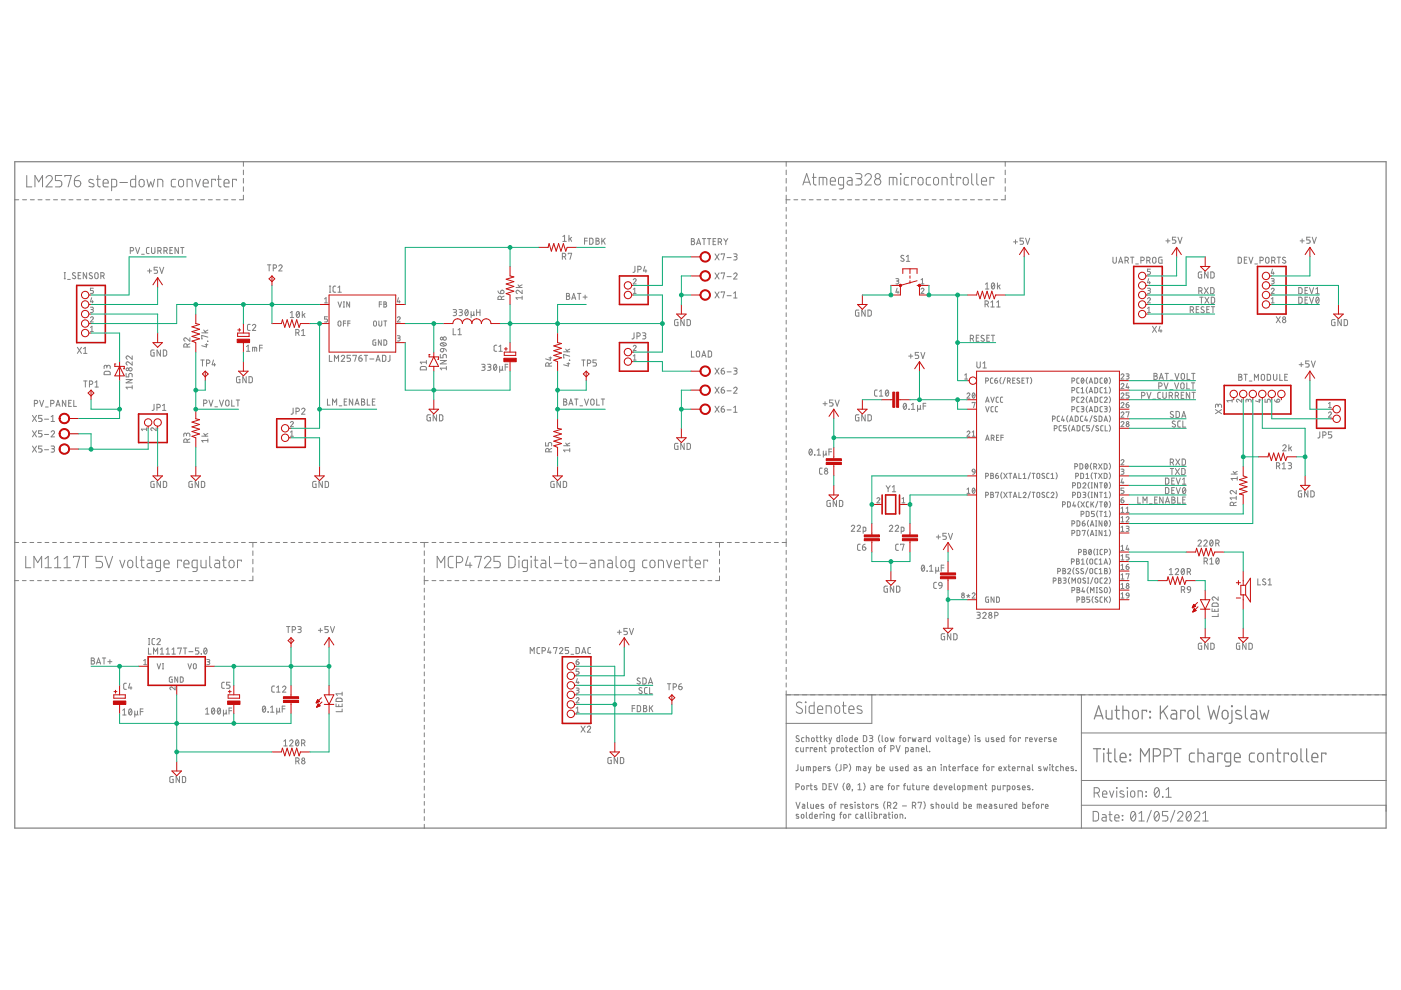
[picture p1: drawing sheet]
<svg xmlns="http://www.w3.org/2000/svg" width="297mm" height="210mm" viewBox="0 0 297 210" stroke-linecap="round" stroke-linejoin="round" font-family="sans-serif">
<g fill="none" stroke="#808080" stroke-width=".25">
<path d="M3.1 34.3h290.8v141.3h-290.8zM231.8 158.7h1.6M232 152.4l.9-2.7 1 2.7M232.2 151.8h1.4M232.6 158.7v2.8M234 158.7l.1 .2zM234 159.7v1.8M234.5 150.6v1.6l.5 .2h.8v-1.8M234.7 159.7h.9M235 158.7v2.4l.1 .3 .5 .1M236.4 158.7v2.4l.1 .3 .3 .1M236.4 150.6h.9"/>
<path d="M236.7 149.7v2.3l.2 .3 .4 .1M238.1 150.6h.9l.3 .3v1.5M238.1 149.7v2.7M239.5 159.9h.2v.2h-.2zM240.2 150.9a.62 .62 0 0 1 .7-.3 .62 .62 0 0 1 .5 .6v.6a.62 .62 0 0 1-.7 .6 .62 .62 0 0 1-.6-.6zM243.1 150.9v-.3h-.9v1.8M243.8 150.8l.1 .2zM243.8 152.1l.1 .1zM246 149.7v2.7M246.6 150.7l1 1.7M247.6 149.7l-1.6 1.7M248.4 150.6h.8l.3 .5v1.3h-.7a.54 .54 0 0 1-.6-.5 .54 .54 0 0 1 .6-.5h.7"/>
<path d="M248.9 158.7h1.5M249.6 158.7v2.8M251.3 150.9v-.3h-1v1.8M252 150.9a.62 .62 0 0 1 .7-.3 .62 .62 0 0 1 .4 .6v.6a.61 .61 0 0 1-.6 .6 .61 .61 0 0 1-.6-.6zM253.3 159.7h-.8l-.3 .4v1l.1 .3 1 .1M253.9 149.7v2.5l.5 .2M254 159.7h1l.2 .3v1.5M254 158.7v2.8M256.1 149.7l.6 2.7 .6-1.8 .6 1.8 .7-2.7M256.2 159.7h.8l.3 .3v1.5h-.7a.55 .55 0 0 1-.6-.5 .55 .55 0 0 1 .6-.6h.7M259.1 160v-.3h-.9v1.8M259.4 150.7h.7l.2 .3 .1 .8a.62 .62 0 0 1-.7 .6 .62 .62 0 0 1-.6-.6l.1-.8z"/>
<path d="M261.1 149.7l.2 .1zM261.2 150.6v2.3l-.2 .3-.4 .2M263.1 150.7l-.9-.1-.2 .4 .2 .4 .9 .4 .2 .2-.2 .3-.3 .1-.8-.1M264.1 149.7v2.3l.1 .3 .3 .1M265.3 150.6h.8l.3 .5v1.3h-.7a.54 .54 0 0 1-.5-.5 .54 .54 0 0 1 .5-.5h.7M266 159.7h-.8l-.3 .4v1l.1 .3 1 .1M266.9 159.8h.7l.2 .3 .1 .8a.62 .62 0 0 1-.6 .6 .62 .62 0 0 1-.7-.6l.1-.8zM267.1 150.6l.5 1.8 .5-1.2 .4 1.2 .5-1.8M270.6 159.7h.9M270.9 158.7v2.4l.1 .3 .5 .1M273.2 160v-.3h-1v1.8M273.9 159.9a.62 .62 0 0 1 .7-.2 .62 .62 0 0 1 .4 .6v.6a.61 .61 0 0 1-.6 .6 .61 .61 0 0 1-.6-.6z"/>
<path d="M275.8 158.7v2.5l.5 .3M277 158.7l.1 2.5 .4 .3M281.1 160v-.3h-.9v1.8M237.5 160.6h1.2a.66 .66 0 0 0-.4-.9 .66 .66 0 0 0-.8 .6l.1 1.1 1.1 .1M239.5 161.1h.2v.2h-.2zM241.8 161.5v-2.8l.9 1.6 1-1.6v2.8M244.5 160.3h.8a.77 .77 0 0 0 .8-.8 .77 .77 0 0 0-.8-.8h-.8v2.8M246.8 160.3h.8a.77 .77 0 0 0 .8-.8 .77 .77 0 0 0-.8-.8h-.8v2.8M260.9 161.5h-.8l-.4-.3v-1.1l.3-.4h.9v2.3l-.3 .4-.8 .1M261.7 160.6h1.3a.65 .65 0 0 0-.5-.9 .65 .65 0 0 0-.8 .6l.2 1.1 1.1 .1M268.7 161.5v-1.8h.9l.3 .3v1.5M278.2 160.6h1.2a.65 .65 0 0 0-.4-.9 .65 .65 0 0 0-.8 .6l.1 1.1 1.1 .1"/>
</g>
<g fill="none" stroke="#808080" stroke-width=".21">
<path d="M5.7 37.2v2.4h1.1M7.4 39.6v-2.4l.8 1.4 .8-1.4v2.4M9.8 37.7a.66 .66 0 0 1 .9-.5 .66 .66 0 0 1 .2 1.1l-1.1 1.3h1.3M13.1 37.2h-1.4v1.1h.9a.68 .68 0 0 1 .5 .7 .68 .68 0 0 1-.5 .6h-.9M13.8 37.5v-.3h1.3l-.7 2.4M15.8 38.3h.8a.68 .68 0 0 1 .5 .7 .68 .68 0 0 1-.7 .6 .68 .68 0 0 1-.6-.6zM16.8 37.2l-.7 .3-.3 .8M19.8 38.2a.6 .6 0 0 0-1 .1l.1 .3 1 .6-.2 .4-.8-.1M20.4 38h.9M20.7 37.2v2l.1 .3 .5 .1M21.9 38.8h1a.56 .56 0 0 0-.3-.8 .56 .56 0 0 0-.7 .6l.1 .9 .9 .1M23.7 39.6h.8l.2-.2v-1.1l-.2-.2-.8-.1v2.4"/>
<path d="M25.4 38.7h1.6M28.8 37.2v2.4l-1-.1-.1-1.2 .4-.3h.7M29.6 38.2l.5-.2a.93 .93 0 0 1 .2 1.6h-.4l-.4-.3zM31.2 38l.4 1.6 .4-1 .4 1 .4-1.6M33.4 39.6v-1.6l1 .1 .1 1.5M37.3 38l-.7 .1-.3 .3 .1 1.1 .9 .1M38 38.2l.5-.2a.95 .95 0 0 1 .2 1.6h-.4l-.4-.3zM39.7 39.6v-1.6l.9 .1 .1 1.5M41.4 38l.5 1.6 .6-1.6M43.1 38.8h1.1a.56 .56 0 0 0-.4-.8 .56 .56 0 0 0-.7 .6l.1 .9 1 .1M45.7 38.3v-.3h-.8v1.6M46.1 38h.8"/>
<path d="M46.4 37.2v2.2l.5 .2M47.5 38.8h1.1a.55 .55 0 0 0-.4-.8 .55 .55 0 0 0-.7 .6l.1 .9 1 .1M50.1 38.3v-.3h-.8v1.6M51.6 34.3v1M51.6 36.1v.9M51.6 37.8v1M51.6 39.6v1M166.7 34.3v1M166.7 36.1v.9M166.7 37.8v1M166.7 39.6v1M170.2 39.2l.8-2.4 .8 2.4"/>
<path d="M170.4 38.6h1.2M172.2 37.6h.8M172.5 36.8v2l.1 .3 .4 .1M173.7 39.2v-1.6l1.5 .1 .1 1.5M174.5 37.6v1.6M176 38.4h1.1a.57 .57 0 0 0-.4-.8 .57 .57 0 0 0-.7 .6l.1 .9 1 .1M178.9 39.2h-.9l-.2-.2v-1.1l.2-.2 .9-.1v2l-.3 .4h-.7M179.7 37.6h.6l.3 .3 .1 1.3h-.6a.47 .47 0 0 1-.5-.4 .47 .47 0 0 1 .5-.5h.6M181.4 36.8h.8a.54 .54 0 0 1 .5 .5 .54 .54 0 0 1-.5 .6h-.5M182.1 37.9a.67 .67 0 0 1 .6 .7 .67 .67 0 0 1-.6 .6h-.7M183.4 37.3a.67 .67 0 0 1 .9-.5 .67 .67 0 0 1 .3 1.1l-1.2 1.3h1.3M188.6 39.2v-1.6l1.5 .1 .1 1.5"/>
<path d="M189.4 37.6v1.6M190.9 36.8l.1 .1zM191 37.6v1.6M192.6 37.6l-.7 .1-.2 .3 .1 1.1 .8 .1M194.1 37.9v-.3h-.8v1.6M194.9 37.7l.4-.1a.91 .91 0 0 1 0 1.6h-.2a.96 .96 0 0 1-.2-1.5zM197.3 37.6l-.7 .1-.2 .3 .1 1.1 .8 .1M198 37.8l.5-.2a.91 .91 0 0 1 0 1.6h-.3l-.2-.3zM199.7 39.2v-1.6l1 .1 .1 1.5M201.4 37.6h.8M201.7 36.8v2.2l.5 .2M203.7 37.9v-.3h-.8v1.6"/>
<path d="M204.3 37.8l.6-.2a.91 .91 0 0 1 0 1.6h-.4l-.3-.3zM206 36.8v2l.1 .3 .3 .1M207.1 36.8v2.2l.4 .2M208.1 38.4h1.1a.57 .57 0 0 0-.4-.8 .57 .57 0 0 0-.7 .6l.1 .9 1 .1M210.7 37.9v-.3h-.8v1.6M213.1 34.3v1M213.1 36.1v.9M213.1 37.8v1M213.1 39.6v1M3.1 42.4h.9M4.8 42.4h.8M6.4 42.4h.9"/>
<path d="M8.1 42.4h.8M9.7 42.4h.9M11.3 42.4h.9M13 42.4h.8M13.6 59.1h.3M13.6 57.8h.3M13.7 57.8v1.3M14.3 59.2h.6M14.6 42.4h.9M16 57.9l-.5-.1-.1 .3 .5 .4a.35 .35 0 0 1 0 .6 .35 .35 0 0 1-.6-.2M16.3 42.4h.8M16.6 58.4h.4"/>
<path d="M17.1 57.8h-.5v1.3h.5M17.9 42.4h.9M18.4 57.8v1.3l-.7-1.3v1.3M19.5 57.9l-.4-.1-.2 .3 .6 .4a.32 .32 0 0 1 0 .5 .32 .32 0 0 1-.5 0l-.1-.1M19.6 42.4h.8M20.2 57.9l.4-.1 .2 .2v.7a.36 .36 0 0 1-.4 .4 .36 .36 0 0 1-.3-.4zM21.2 42.4h.9M21.4 58.5h.3a.36 .36 0 0 0 .4-.3 .36 .36 0 0 0-.4-.4h-.3v1.3M21.8 58.5l.3 .6M22.8 42.4h.9M24.5 42.4h.8M26.1 42.4h.9"/>
<path d="M27.6 53.2h.4a.36 .36 0 0 0 .3-.4 .36 .36 0 0 0-.3-.3h-.4v1.3M27.8 42.4h.8M28.7 52.5l.5 1.3 .4-1.3M29.4 42.4h.8M30 53.9h.6M31.1 42.4h.8M31.3 57.4h.9M31.6 52.5h-.4l-.1 .3v.8l.5 .2M31.7 57v.9M32.1 52.5v.9a.36 .36 0 0 0 .4 .4 .36 .36 0 0 0 .4-.4v-.9M32.7 42.4h.8M33.4 56.7h-.7v.5h.4a.37 .37 0 0 1 .3 .4 .37 .37 0 0 1-.3 .4h-.4"/>
<path d="M33.5 53.2h.3a.36 .36 0 0 0 .4-.4 .36 .36 0 0 0-.4-.3h-.3v1.3M33.8 56.7l.5 1.3 .4-1.3M33.9 53.2l.3 .6M34.3 42.4h.9M34.8 53.2h.3a.36 .36 0 0 0 .4-.4 .36 .36 0 0 0-.4-.3h-.3v1.3M35.2 53.2l.3 .6M36 42.4h.8M36 53h.4M36.6 52.5h-.6v1.3h.6M37.6 42.4h.9M37.8 52.5v1.3l-.7-1.3v1.3M38.3 52.5h.7"/>
<path d="M38.7 52.5v1.3M39.3 42.4h.8M40.9 42.4h.8M42.5 42.4h.9M44.2 42.4h.8M45.8 42.4h.9M47.5 42.4h.8M49.1 42.4h.9M51.6 41.4v1h-.8M56.7 56.2h.7M57.1 56.2v1.2M57.9 56.9h.4a.35 .35 0 0 0 .3-.4 .35 .35 0 0 0-.3-.3h-.4v1.2"/>
<path d="M59.1 56.4a.35 .35 0 0 1 .5-.2 .35 .35 0 0 1 .1 .5l-.6 .7h.7M119.2 54.4h.4a.36 .36 0 0 0 .4-.3 .36 .36 0 0 0-.4-.4h-.4v1.3M119.3 50.2l.4-.3v1.3M119.3 51.2h.8M119.7 54.4l.3 .6M120.5 53.8v-.1h.7l-.4 1.3M120.6 49.9v1.3M120.9 50.6l.3 .6M121.2 50.3l-.6 .5M123.9 51.1h.6M124.5 50.5h-.6v1.3M125 50.5h.5l.2 .2v.9l-.2 .2h-.5z"/>
<path d="M126.4 50.5l.5 .1 .1 .2-.3 .3a.36 .36 0 0 1 .4 .3 .36 .36 0 0 1-.4 .4h-.3zM126.4 51.1h.3M127.6 50.5v1.3M127.9 51l.4 .8M128.3 50.5l-.7 .8M134.3 59.3a.31 .31 0 0 1 .4-.2 .31 .31 0 0 1 .1 .5l-.5 .6h.6M134.6 56.5v1.1l-.4 .1M135.2 57.2h.4a.36 .36 0 0 0 .4-.4 .36 .36 0 0 0-.4-.3h-.4v1.2M136.7 56.5l-.3 .9h.7M136.9 57.2v.5M146.6 50.6l.6 .1v.2l-.3 .3a.36 .36 0 0 1 .4 .3 .36 .36 0 0 1-.4 .4h-.3zM146.6 51.2h.3"/>
<path d="M147.7 51.9l.4-1.3 .4 1.3M147.8 51.6h.6M148.9 50.6h.7M149.3 50.6v1.3M150 50.6h.7M150.3 50.6v1.3M151.2 51.2h.4M151.6 57.9l.9 1.3M151.6 53.8l.9 1.3M151.8 50.6h-.6v1.3h.6M152.3 51.3h.3a.36 .36 0 0 0 .4-.4 .36 .36 0 0 0-.4-.3h-.3v1.3M152.5 57.9l-.9 1.3"/>
<path d="M152.5 53.8l-.9 1.3M152.7 51.3l.3 .6M152.9 54v-.2h.7l-.3 1.3M152.9 58v-.1h.7l-.3 1.3M153.4 50.6l.5 .6M153.9 51.2v.7M154.2 58.7h.8M154.2 54.6h.8M154.3 50.6l-.4 .6M155.6 58.1a.36 .36 0 0 1 .5-.2 .36 .36 0 0 1 .1 .5l-.6 .8h.7M155.6 53.8h.5l.2 .2-.2 .4h-.4M155.9 54.4a.36 .36 0 0 1 .4 .4 .36 .36 0 0 1-.4 .3h-.3"/>
<path d="M166.7 41.4v1.8M166.7 44v.8M166.7 45.6v.8M166.7 47.2v.7M166.7 48.7v.9M166.7 50.3v.8M166.7 51.9v.8M166.7 53.5v.8M166.7 55.1v.8M166.7 56.7v.8M166.7 58.3v.8M166.7 59.9v.8"/>
<path d="M166.7 42.4h.8M168.3 42.4h.8M169.9 42.4h.9M171.6 42.4h.8M173.2 42.4h.8M174.8 42.4h.9M176.4 42.4h.9M178.1 42.4h.8M179.7 42.4h.9M181.3 42.4h.9M183 42.4h.8M184.6 42.4h.8"/>
<path d="M186.2 42.4h.8M187.9 42.4h.8M189.5 42.4h.8M189.9 59.1h.5l.2 .2-.2 .2-.3 .1M190.3 59.6l.3 .2-.1 .3-.6 .1M191.1 42.4h.8M191.6 54.2l-.4-.1-.2 .3 .6 .6a.36 .36 0 0 1-.2 .4 .36 .36 0 0 1-.4-.2M192.2 54.4l.3-.3v1.3M192.2 55.4h.7M192.7 42.4h.9M194.4 42.4h.8M195.3 59.3l.3-.2v1.1"/>
<path d="M196 42.4h.8M197.6 42.4h.9M199.3 42.4h.8M200.9 42.4h.8M202.5 42.4h.8M204.1 42.4h.9M205.8 42.4h.8M207.4 42.4h.8M209 42.4h.9M210.7 42.4h.8M211.5 60v1.3M213.1 41.4v1h-.8"/>
<path d="M214.9 51.3h.8M215.3 50.8v.9M217 50.5h-.7v.6h.4a.36 .36 0 0 1 .3 .3 .36 .36 0 0 1-.3 .4h-.4M217.4 50.5l.5 1.3 .4-1.3M236 54.5v1a.36 .36 0 0 0 .3 .3 .36 .36 0 0 0 .4-.3v-1M237.2 55.8l.4-1.3 .4 1.3M237.3 55.5h.6M238.5 55.2h.4a.36 .36 0 0 0 .3-.3 .36 .36 0 0 0-.3-.4h-.4v1.3M239 55.2l.2 .6M239.7 54.5h.7M240.1 54.5v1.3M240.8 56h.6"/>
<path d="M241.9 55.2h.4a.36 .36 0 0 0 .3-.3 .36 .36 0 0 0-.3-.4h-.4v1.3M243.1 55.2h.4a.36 .36 0 0 0 .4-.3 .36 .36 0 0 0-.4-.4h-.4v1.3M243.5 59.1l-.2 .8h.6M243.6 55.2l.3 .6M243.7 59.7v.5M243.9 57.1h-.6v.5h.4a.32 .32 0 0 1 .2 .3 .32 .32 0 0 1-.2 .3h-.4M244.5 54.6h.5l.1 .9a.36 .36 0 0 1-.4 .3 .36 .36 0 0 1-.3-.3zM246.4 54.5l-.7 .2v.8l.1 .3h.6v-.7h-.3M247.2 51.1h.9M247.6 50.7v.8M249.3 50.3h-.7v.6h.4a.37 .37 0 0 1 .3 .3 .37 .37 0 0 1-.3 .4h-.4M249.7 50.3l.5 1.3 .4-1.3"/>
<path d="M254.8 57.7l-.7 .1v.9l.1 .2h.6v-.7h-.2M256.1 57.7v1.2l-.7-1.2v1.2M256.7 57.7h.5l.2 .2v.8l-.2 .2h-.5zM262.5 54.5l.5 .1 .2 .2v.8l-.2 .2h-.5zM263.8 55.1h.5M264.4 54.5h-.6v1.3h.6M264.8 54.5l.4 1.3 .4-1.3M266 56h.6M267.1 55.2h.4a.36 .36 0 0 0 .4-.3 .36 .36 0 0 0-.4-.4h-.4v1.3M268.4 54.6h.5l.1 .9a.36 .36 0 0 1-.3 .3 .36 .36 0 0 1-.4-.3zM269.5 59.1h.5l.2 .2-.2 .2-.3 .1M269.6 55.2h.4a.36 .36 0 0 0 .3-.3 .36 .36 0 0 0-.3-.4h-.4v1.3"/>
<path d="M269.8 57.1l-.3 .8h.7M269.9 59.6l.3 .2-.1 .3-.6 .1M270 57.7v.5M270.1 55.2l.2 .6M270.8 54.5h.7M271.1 54.5v1.3M272.5 54.6l-.4-.1-.2 .3 .6 .5a.32 .32 0 0 1 0 .5 .32 .32 0 0 1-.5-.1l-.1-.1M275.7 51.1h.8M276.1 50.7v.8M277.8 50.3h-.7v.6h.4a.37 .37 0 0 1 .3 .3 .37 .37 0 0 1-.3 .4h-.4M278.2 50.3l.4 1.3 .5-1.3M16.4 73.6l.9 1.3"/>
<path d="M17.3 73.6l-.9 1.3M17.7 73.9l.4-.3v1.3M17.7 74.9h.7M19.2 67.4a.3 .3 0 0 1 .4-.2 .3 .3 0 0 1 .1 .4l-.5 .7h.6M19.2 65.1h.4l.2 .2-.1 .3h-.4M19.2 69.4l.3-.2v1.1M19.2 70.3h.6M19.4 63.1l-.2 .9h.6M19.5 65.6l.2 .1 .1 .3-.2 .2-.4 .1M19.6 63.7v.5M19.8 61.1h-.6v.5h.4a.32 .32 0 0 1 .2 .3 .32 .32 0 0 1-.2 .3h-.4M22.2 78.8l1-.1 .1 .3 .1 .4h-1.3z"/>
<path d="M22.6 77.8a.36 .36 0 0 1 .4-.4 .36 .36 0 0 1 .4 .4v.3M22.6 78v-.4l-.3-.2-.2 .2v.5M26.7 79.2v.7h.6v-.4a.37 .37 0 0 1 .4-.3 .37 .37 0 0 1 .3 .3v.4M28 76.7v.7l-.7-.6a.35 .35 0 0 0-.5 .1 .35 .35 0 0 0 .2 .5M28 75.5v.7l-.7-.6a.36 .36 0 0 0-.6 .1 .36 .36 0 0 0 .3 .5M32.7 74.2l-.7 .2v.8l.2 .3h.5v-.7h-.2M34 74.2v1.3l-.7-1.3v1.3M34.6 74.2h.5l.2 .4v.7l-.3 .2h-.4zM39.7 73.6v-.4a.36 .36 0 0 0-.4-.3 .36 .36 0 0 0-.3 .3v.4h1.3M40.3 71.6v.7l-.8-.6a.35 .35 0 0 0-.5 .1 .35 .35 0 0 0 .2 .5M40.3 72.9l-.6 .3M42.6 76.3h.7"/>
<path d="M42.8 70.6h1.3M42.9 76.3v1.3M43.2 70l.4 .6M43.5 73.1h.6M43.8 72.9v.7l-1-.3M43.8 77h.4a.36 .36 0 0 0 .3-.3 .36 .36 0 0 0-.3-.4h-.4v1.3M44 72.4h.1M44.1 71.5l-1.3-.4v.7h.1M44.1 70l-.6 .3M45.3 76.3l-.3 1h.7M45.5 77v.6M50.9 79.9l-.7 .1-.1 .9 .2 .2 .6 .1v-.8h-.2"/>
<path d="M52.2 79.9v1.3l-.7-1.3v1.3M52.3 73.5l.3-.3v1.3M52.3 74.5h.7M52.8 79.9h.5l.2 .2v.8l-.2 .2-.5 .1zM53 68.8h-.4l-.1 .2v.9l.1 .1 .4 .1M53.5 69a.35 .35 0 0 1 .5-.2 .35 .35 0 0 1 .1 .5l-.6 .8h.7M53.6 74.5v-.9l.7 .1 .1 .8M54 73.6v.9M55 73.8h.6M55.6 73.2h-.6v1.3M61.6 66.3l.3-.3v1.3M61.6 67.3h.7"/>
<path d="M62.7 70.6h.4a.36 .36 0 0 0 .3-.4 .36 .36 0 0 0-.3-.4h-.4v1.3M63 66.1l.2-.1a.7 .7 0 0 1 .3 .7 .7 .7 0 0 1-.4 .6l-.3-.6zM63.1 70.6l.3 .5M63.4 66.3l-.5 .7M63.9 70.1l.4-.3v1.3M63.9 71.1h.8M64.1 66v1.3M64.3 66.7l.4 .6M64.7 66.5l-.6 .4M68.8 63.4l.3-.3v1.1M68.8 64.2h.6M69.4 67.2h-.6v.4h.4a.32 .32 0 0 1 .2 .4 .32 .32 0 0 1-.2 .3h-.4"/>
<path d="M69.8 75.3v1.3h.6M69.8 62h.3M69.8 60.7h.3M70 60.7v1.3M70.9 76.6v-1.3l.5 .7 .4-.7v1.3M71.2 60.7h-.5l-.1 .3v.8l.6 .2M71.6 62h.8M71.6 61l.4-.3v1.3M71.7 64l.4 1.1 .3-1.1M71.8 68.1h.3l.2 .1v.8l-.2 .2-.4-.3zM72.3 75.6a.36 .36 0 0 1 .6-.3 .36 .36 0 0 1 .1 .6l-.7 .7h.8M72.8 65.1h.2"/>
<path d="M72.8 64h.2M72.8 68.5h.5M72.9 64v1.1M73.3 68.1h-.5v1.1M73.7 68.5h.5M74.1 64v1.1l-.6-1.1v1.1M74.2 68.1h-.5v1.1M74.3 75.3h-.7v.6h.4a.36 .36 0 0 1 .3 .4 .36 .36 0 0 1-.3 .3h-.4M74.8 75.5v-.2h.8l-.4 1.3M76.1 75.9h.4a.36 .36 0 0 1 .3 .4 .36 .36 0 0 1-.4 .3 .36 .36 0 0 1-.3-.3zM76.7 75.3l-.4 .1-.2 .5M77.2 75.3h.8"/>
<path d="M77.6 75.3v1.3M78.4 76.1h.9M79.3 68.1h.3l.2 .2v.6l-.2 .3-.4-.2zM79.7 72.1l-.6 .1v.7l.1 .3h.5v-.6h-.2M79.7 76.6l.5-1.3 .4 1.3M79.8 76.3h.7M80.3 68.1v.9l.3 .2 .3-.2v-.9M80.4 64.5h.5M80.8 72.1v1.1l-.6-1.1v1.1M80.9 64h-.5v1.1M81.1 75.3l.5 .1 .2 .1v.9l-.2 .2h-.5zM81.4 64h.4l.1 .2-.2 .3 .3 .2-.2 .4h-.4z"/>
<path d="M81.4 72.1l.6 .2v.7l-.2 .2h-.4zM81.4 68.1h.6M81.4 64.5h.3M81.7 68.1v1.1M82.7 75.3v1.1l-.4 .2M84.2 67.4a.3 .3 0 0 1 .5-.2 .3 .3 0 0 1 .1 .4l-.6 .7h.7M84.2 71.2h.4l.2 .2-.1 .3h-.4M84.5 63.1l-.3 .9h.7M84.5 71.7l.3 .1v.4l-.6 .1M84.7 63.7v.5M89.2 77.8l1-.1 .2 .2v.5h-1.3zM90.4 76.4v.8"/>
<path d="M90.4 76.8h-1.3l.3 .4M93.3 75.1v.8h.6v-.5a.37 .37 0 0 1 .4-.3 .37 .37 0 0 1 .3 .3v.5M93.3 76.4h1.3l-1.3 .8h1.3M93.4 72.8a.71 .71 0 0 1 1.2 .3 .73 .73 0 0 1-1.2-.2zM93.5 74l.6-.1v.4a.36 .36 0 0 1-.6 .3 .36 .36 0 0 1 0-.6zM93.6 72.7l.8 .6M94.1 73.9l.4 .2 .1 .4M94.6 78.1h-1.3l.3 .3M94.6 77.7v.7M96.1 65.6l.5 .1 .2 .1-.2 .4h-.4M96.1 69.7v1.3h.5M96.4 66.2a.36 .36 0 0 1 .4 .4 .36 .36 0 0 1-.4 .3h-.3"/>
<path d="M97.1 71h.7M97.1 70l.4-.3v1.3M97.3 65.6l.6 .1 .1 .1-.1 .4h-.4M97.7 66.2a.36 .36 0 0 1 .3 .4 .36 .36 0 0 1-.3 .3h-.4M98.7 65.7l.2-.1a.76 .76 0 0 1 0 1.3 .83 .83 0 0 1-.2-1.2zM99.2 65.9l-.6 .7M99.9 66.6l.2 .3h.3l.1-.3M99.9 66.1v1.3M100.5 66.1l.1 .8M101 66.2h.8M101 65.6v1.3M101.8 65.6v1.3"/>
<path d="M102.1 77.2l.6 .1 .1 .2-.1 .3h-.4M102.5 77.8a.36 .36 0 0 1 .3 .4 .36 .36 0 0 1-.3 .3h-.4M103.4 77.2l.5 .1 .2 .2-.2 .3h-.4M103.7 77.8a.36 .36 0 0 1 .4 .4 .36 .36 0 0 1-.4 .3h-.3M104.8 77.3h.1a.65 .65 0 0 1 .4 .6 .65 .65 0 0 1-.4 .6l-.3-.6zM105.3 77.5l-.6 .8M105.3 73.2h-.4l-.1 .3v.8l.5 .2M105.6 61.7l.1 .3 .5 .3M105.8 74.5h.7M105.8 73.5l.4-.3v1.3M105.9 78.3l.3 .2 .3-.2M105.9 77.7v1.3"/>
<path d="M106.2 61.6a.37 .37 0 0 1 .6 .1 .37 .37 0 0 1-.3 .6h-.3zM106.3 63.5v-.4a.36 .36 0 0 0-.4-.3 .36 .36 0 0 0-.3 .3v.4h1.3M106.5 77.7v.7l.2 .1M106.9 62.8l-.6 .3M107.1 77.8h.6M107.7 77.2h-.6v1.3M109.4 61h1.3M109.8 60.4l.5 .6M110.7 61.5v.8l-.7-.7a.36 .36 0 0 0-.6 .1 .36 .36 0 0 0 .3 .6M110.7 62.8v.7M110.7 63.1h-1.3l.3 .4M110.7 60.4l-.6 .3"/>
<path d="M116.4 77.6v-.3a.36 .36 0 0 0-.4-.4 .36 .36 0 0 0-.3 .4v.3h1.3M116.4 75.9h.6M116.7 75.7v.7l-1-.3M117 76.9l-.6 .3M119.5 74.6h1.3M119.9 74l.5 .6M120.1 62.2l.6 .1v.4l-.2 .1a.36 .36 0 0 1 .3 .3 .36 .36 0 0 1-.3 .4h-.4zM120.1 62.8h.4M120.2 77.1h.6M120.5 76.9v.7l-1-.3M120.7 76.3l.1 .1zM120.8 75.5l-1.3-.3v.7h.1"/>
<path d="M120.8 74l-.6 .3M121.2 63.5l.4-1.3 .5 1.3M121.3 63.2h.7M122.4 62.2h.8M122.8 62.2v1.3M123.3 76.3h.8M123.6 63h.9M123.7 76.3v1.3M124.1 62.6v.8M124.5 77h.4a.36 .36 0 0 0 .4-.3 .36 .36 0 0 0-.4-.4h-.4v1.3M126.4 76.3h-.7v.6h.5a.37 .37 0 0 1 .3 .4 .37 .37 0 0 1-.3 .3h-.5M134.3 73.5a.3 .3 0 0 1 .4-.3 .3 .3 0 0 1 .1 .5l-.5 .6h.6"/>
<path d="M134.3 76.3h.6M134.3 62.2h.6M134.3 61.3l.3-.2v1.1M134.3 75.5l.3-.3v1.1M134.4 70.6v1l-.1 .2-.3 .1M135 71.3h.4a.36 .36 0 0 0 .4-.4 .36 .36 0 0 0-.4-.3h-.4v1.3M136.2 70.6h.6l.1 .2-.1 .3-.4 .1M136.6 71.2a.35 .35 0 0 1 .3 .3 .35 .35 0 0 1-.3 .4h-.4M143.7 67.8l-.6 .1-.1 .8 .2 .3h.5v-.7h-.2M145.1 67.8v1.2l-.8-1.2v1.2M145.7 67.8h.5l.2 .2v.8l-.2 .2h-.5zM146.6 74.4v1.3h.6"/>
<path d="M147.7 74.5h.6v.9a.35 .35 0 0 1-.3 .3 .35 .35 0 0 1-.4-.3zM148.8 75.7l.4-1.3 .5 1.3M148.9 75.4h.6M150.2 74.4h.4l.3 .2v.9l-.4 .2h-.3zM151.6 78l.9 1.3M151.6 61.9l.9 1.3M152.5 78l-.9 1.3M152.5 61.9l-.9 1.3M152.9 78.6h.5a.37 .37 0 0 1 .2 .4 .37 .37 0 0 1-.4 .3 .37 .37 0 0 1-.3-.3zM152.9 62v-.1h.7l-.3 1.3M153.5 78l-.4 .1-.2 .5M154.2 78.8h.8"/>
<path d="M154.2 62.7h.8M155.6 78h.4l.3 .3-.2 .3h-.4M155.6 62.2l.3-.3v1.3M155.6 63.2h.7M155.9 78.6a.36 .36 0 0 1 .4 .4 .36 .36 0 0 1-.4 .3h-.3M166.7 61.5v.8M166.7 63.1v.8M166.7 64.7v.8M166.7 66.3v.8M166.7 67.9v.8M166.7 69.5v.8M166.7 71.1v.8"/>
<path d="M166.7 72.7v.8M166.7 74.3v.8M166.7 75.9v.8M166.7 77.5v.8M166.7 79.1v.8M182.1 65.7l-.7 .2v.8l.1 .3h.6v-.7h-.2M183.4 65.7v1.3l-.7-1.3v1.3M184 65.7l.5 .1 .2 .2v.8l-.2 .2h-.5zM190.2 61.1l-.3 .9h.7M190.4 61.7v.5M192.7 75.5h.8M193.1 75.1v.8"/>
<path d="M194.8 74.7h-.7v.6h.4a.37 .37 0 0 1 .3 .3 .37 .37 0 0 1-.3 .4h-.4M195.2 74.7l.5 1.3 .4-1.3M195.3 61.3a.3 .3 0 0 1 .4-.2 .3 .3 0 0 1 .1 .5l-.5 .6h.6M195.3 60.2h.6M204.5 79.5l.4-.2v1.1M205.7 71.8h.4a.36 .36 0 0 0 .3-.4 .36 .36 0 0 0-.3-.3h-.4v1.3M206.1 71.8l.3 .6M207 71.6h.4M207.1 76.7v1a.36 .36 0 0 0 .4 .3 .36 .36 0 0 0 .3-.3v-1M207.6 71.1h-.6v1.3h.6M208.4 77l.4-.3v1.3M208.4 78h.7"/>
<path d="M208.6 71.2l-.4-.1-.2 .3 .6 .4a.32 .32 0 0 1 0 .5 .32 .32 0 0 1-.5 0l-.1-.1M208.9 64.5h.3a.36 .36 0 0 0 .4-.3 .36 .36 0 0 0-.4-.4h-.3v1.3M208.9 60.3l.4-.3v1.3M208.9 61.3h.8M209.2 71.6h.5M209.3 64.5l.3 .6M209.8 71.1h-.6v1.3h.6M210.1 65.1h.7M210.1 64.1l.3-.3v1.3M210.2 71.1h.7M210.4 60.1l.1-.1a.7 .7 0 0 1 .4 .7 .7 .7 0 0 1-.5 .6l-.2-.7zM210.5 71.1v1.3"/>
<path d="M210.8 60.3l-.5 .7M211.3 65.1h.7M211.3 64.1l.4-.3v1.3M211.7 60.7l.3 .6M212 60.4l-.5 .4M237.7 79.5a.3 .3 0 0 1 .4-.2 .3 .3 0 0 1 .1 .5l-.5 .6h.6M238.8 79.3h.4l.2 .2-.2 .2-.3 .1M239.1 79.8l.3 .2-.1 .3-.5 .1M243.3 63.4a.3 .3 0 0 1 .4-.3 .3 .3 0 0 1 .1 .5l-.5 .6h.6M243.3 61.1h.5l.1 .2-.1 .3h-.4M243.3 66.3h.6M243.3 65.4l.3-.3v1.2"/>
<path d="M243.6 61.6l.3 .2-.1 .3-.5 .1M244.3 69.2l.9 1.3M244.7 79.2l.6 .1v.3l-.3 .1a.36 .36 0 0 1 .4 .4 .36 .36 0 0 1-.4 .4h-.3zM244.7 79.7h.3M245.2 69.2l-.9 1.3M245.9 69.2l-.2 1h.7M246.1 69.9v.6M247 79.2h.7M247.4 79.2v1.3M249.1 79.2l.4 1.3 .5-1.3M250.5 79.3h.5l.1 .8a.36 .36 0 0 1-.3 .4 .36 .36 0 0 1-.4-.4zM251.7 79.2v1.3h.6"/>
<path d="M252.3 65.7h.4a.36 .36 0 0 0 .4-.3 .36 .36 0 0 0-.4-.4h-.4v1.3M252.6 79.2h.8M252.8 65.7l.3 .6M253 79.2v1.3M253.6 65.6h.5M254.2 61.7h.3a.36 .36 0 0 0 .4-.4 .36 .36 0 0 0-.4-.3h-.3v1.3M254.2 65h-.6v1.3h.6M254.4 63h.7M254.6 61.7l.3 .6M254.7 63v1.3M255.3 65.1l-.5-.1-.1 .3 .6 .6a.36 .36 0 0 1-.2 .4 .36 .36 0 0 1-.5-.2M255.3 61l.9 1.3"/>
<path d="M255.5 63l.8 1.3M255.9 65.6h.4M256.2 61l-.9 1.3M256.3 63l-.8 1.3M256.4 65h-.5v1.3h.5M256.7 61h.5l.2 .2v.7l-.2 .4h-.5zM256.8 63h.5l.2 .2v.7l-.2 .4h-.5zM256.8 65h.7M257.2 65v1.3M262.6 79.4l.6 .1 .1 .2-.3 .2a.36 .36 0 0 1 .4 .4 .36 .36 0 0 1-.4 .3h-.4zM262.6 79.9h.4M263.7 79.4h.8"/>
<path d="M264.1 79.4v1.2M267.5 79.5h.5l.1 .8a.36 .36 0 0 1-.3 .3 .36 .36 0 0 1-.4-.3zM268.7 79.4h.5l.2 .2v.8l-.2 .2h-.5zM269.5 61.3a.3 .3 0 0 1 .5-.2 .3 .3 0 0 1 .1 .5l-.6 .6h.7M269.5 64.2h.7M269.5 63.4l.4-.3v1.1M270 79.4v.9a.36 .36 0 0 0 .4 .3 .36 .36 0 0 0 .3-.3v-.9M270.6 67.1l.8 1.3M271.3 79.4v1.2h.6M271.4 67.1l-.8 1.3M272.4 79.9h.4M273 79.4h-.6v1.2h.6"/>
<path d="M275.4 61h.5l.2 .2v.9l-.2 .2h-.5zM275.4 63h.5l.2 .2v.9l-.2 .2h-.5zM275.4 77.3h.9M275.9 76.9v.8M276.7 61.6h.4M276.7 63.6h.4M277.3 61h-.6v1.3h.6M277.3 63h-.6v1.3h.6M277.6 76.5h-.8v.6h.5a.37 .37 0 0 1 .3 .4 .37 .37 0 0 1-.3 .3h-.5M277.6 61l.5 1.3 .4-1.3M277.6 63l.5 1.3 .4-1.3M278 76.5l.4 1.3 .5-1.3"/>
<path d="M279 62.3h.7M279 61.3l.3-.3v1.3M279.1 63.1l.2-.1a.78 .78 0 0 1 0 1.3 .81 .81 0 0 1-.2-1.2zM279.6 63.3l-.6 .7M283 67.8l-.6 .1-.1 .8 .2 .3h.5v-.7h-.2M284.4 67.8v1.2l-.7-1.2v1.2M285 67.8h.5l.2 .2v.7l-.2 .3h-.5zM6.9 88.1l.8 1.3M6.9 91.3l.8 1.3M6.9 94.6l.8 1.3M7.3 85.6h.3a.35 .35 0 0 0 .4-.4 .35 .35 0 0 0-.4-.3h-.3v1.3M7.7 88.1l-.8 1.3"/>
<path d="M7.7 91.3l-.8 1.3M7.7 94.6l-.8 1.3M8.4 84.9l.4 1.3 .4-1.3M8.9 88.1h-.7v.6h.4a.35 .35 0 0 1 .3 .3 .35 .35 0 0 1-.3 .4h-.4M8.9 91.3h-.7v.6h.4a.36 .36 0 0 1 .3 .4 .36 .36 0 0 1-.3 .3h-.4M8.9 94.6h-.7v.5h.4a.37 .37 0 0 1 .3 .4 .37 .37 0 0 1-.3 .4h-.4M9.4 88.9h.9M9.4 92.1h.9M9.4 95.4h.9M9.7 86.3h.5M10.8 85.6h.3a.35 .35 0 0 0 .4-.4 .35 .35 0 0 0-.4-.3h-.3v1.3M10.8 91.6a.36 .36 0 0 1 .5-.3 .36 .36 0 0 1 .2 .6l-.7 .7h.8"/>
<path d="M10.8 94.6h.6l.2 .2-.2 .3h-.4M10.8 89.4h.8M10.8 88.4l.4-.3v1.3M11.2 95.1a.36 .36 0 0 1 .4 .4 .36 .36 0 0 1-.4 .4h-.4M11.9 86.2l.4-1.3 .4 1.3M12 85.8h.6M13.9 84.9v1.3l-.7-1.3v1.3M14.6 85.4h.4M15.1 84.9h-.5v1.3h.5M15.6 84.9v1.3h.6M17.7 80.8h.8M18.1 80.8v1.3"/>
<path d="M19 81.5h.3a.36 .36 0 0 0 .4-.4 .36 .36 0 0 0-.4-.3h-.3v1.3M20.2 81.1l.3-.3v1.3M20.2 82.1h.6M26.7 80.5h1.3l-1.3 .7h1.3M28 82.1h-1.3l.3 .4M28 81.7v.8M31.1 91h-1.1l.2 .3M31.1 90.7v.6M32.7 85.7l-.1 1.1-.4 .2M33.1 90.7v.6l-.6-.5a.3 .3 0 0 0-.5 .1 .3 .3 0 0 0 .2 .4M33.3 86.4h.3a.36 .36 0 0 0 .4-.3 .36 .36 0 0 0-.4-.4h-.3v1.3M34.5 87h.7"/>
<path d="M34.5 86l.3-.3v1.3M39.5 92.2a.36 .36 0 0 1 .4-.4 .36 .36 0 0 1 .4 .4v.3M39.5 92.4l-.1-.5-.2-.1-.2 .2v.5M39.7 93.8v-.4a.36 .36 0 0 0-.4-.4 .36 .36 0 0 0-.3 .4v.4h1.3M40.3 93l-.6 .3M42.8 92.5h1.3M43.2 85.5h.3a.36 .36 0 0 0 .4-.3 .36 .36 0 0 0-.4-.4h-.3v1.3M43.2 91.9l.4 .6M44.1 93v.8M44.1 93.4h-1.3l.3 .4M44.1 91.9l-.6 .3M44.3 84.8l.4 1.3 .4-1.3"/>
<path d="M45.6 86.3h.5M46.5 84.8l.5 1.3 .4-1.3M47.9 84.9l.4-.1 .2 .2 .1 .7a.36 .36 0 0 1-.4 .4 .36 .36 0 0 1-.4-.4zM49.1 84.8v1.3h.6M50.1 84.8h.7M50.4 84.8v1.3M61.6 89.6a.3 .3 0 0 1 .4-.2 .3 .3 0 0 1 .1 .5l-.5 .6h.6M61.6 91.6l.3-.2v1.1M61.6 92.5h.6M62.1 86.5v1.1l-.4 .2M62.8 87.2h.3a.36 .36 0 0 0 .4-.3 .36 .36 0 0 0-.4-.4h-.3v1.3M63.9 86.8a.35 .35 0 0 1 .5-.3 .35 .35 0 0 1 .2 .6l-.7 .7h.8"/>
<path d="M69.4 84.6v1.3h.6M70.5 85.9v-1.3l.5 .7 .4-.7v1.3M71.9 86h.6M73 85.2h.4M73.6 84.6h-.6v1.3h.6M74.8 84.6v1.3l-.7-1.3v1.3M75.3 85.9l.4-1.3 .4 1.3M75.4 85.6h.6M76.6 84.6l.6 .1v.4l-.2 .1a.36 .36 0 0 1 .4 .3 .36 .36 0 0 1-.4 .4h-.4zM76.6 85.2h.4M77.9 84.6v1.3h.5M79 85.2h.4"/>
<path d="M79.5 84.6h-.5v1.3h.5M91.2 87.9l-.6 .2-.1 .8 .2 .3h.5v-.7h-.2M92.6 87.9v1.3l-.8-1.3v1.3M93.2 87.9l.5 .1 .2 .2v.8l-.4 .2h-.3zM115.7 93.8v.8h.5v-.5a.37 .37 0 0 1 .4-.3 .37 .37 0 0 1 .4 .3v.5M116.4 95.8v-.4a.36 .36 0 0 0-.4-.3 .36 .36 0 0 0-.3 .3v.4h1.3M117 95.1l-.6 .3M119.5 84.6l.6 .1v.3l-.3 .2a.36 .36 0 0 1 .4 .3 .36 .36 0 0 1-.4 .4h-.3zM119.5 94.5h1.3M119.5 85.2h.3M119.9 93.9l.5 .6M120.6 85.9l.4-1.3 .5 1.3"/>
<path d="M120.7 85.6h.7M120.8 95.1v.7M120.8 95.4h-1.3l.3 .4M120.8 93.9l-.6 .4M121.8 84.6h.8M122.2 84.6v1.3M123 86h.5M123.9 84.6l.5 1.3 .4-1.3M125.3 84.7h.6l.1 .8a.36 .36 0 0 1-.4 .4 .36 .36 0 0 1-.4-.4zM126.5 84.6v1.3h.6M127.5 84.6h.7M127.8 84.6v1.3"/>
<path d="M143.7 94l-.6 .1-.1 .9 .2 .3h.5v-.7h-.2M145.1 94v1.3l-.8-1.3v1.3M145.7 94h.5l.2 .2v.9l-.2 .1-.5 .1zM151.6 86.1l.9 1.3M151.6 82.1l.9 1.3M152.5 86.1l-.9 1.3M152.5 82.1l-.9 1.3M152.9 86.7h.5a.36 .36 0 0 1 .2 .4 .36 .36 0 0 1-.4 .3 .36 .36 0 0 1-.3-.3zM152.9 82.7h.5a.37 .37 0 0 1 .2 .4 .37 .37 0 0 1-.4 .3 .37 .37 0 0 1-.3-.4zM153.5 86.1l-.4 .1-.2 .5M153.5 82.1l-.4 .1-.2 .5M154.2 86.9h.8"/>
<path d="M154.2 82.9h.8M155.6 82.4a.36 .36 0 0 1 .5-.3 .36 .36 0 0 1 .1 .6l-.6 .7h.7M155.6 86.4l.3-.3v1.3M155.6 87.4h.7M166.7 80.7v.8M166.7 82.3v.8M166.7 83.9v.8M166.7 85.5v.8M166.7 87.1v.8M166.7 88.7v.8M166.7 90.3v.8M166.7 91.9v.8"/>
<path d="M166.7 93.5v.8M166.7 95.1v.8M166.7 96.6v.9M166.7 98.3v.8M166.7 99.8v.8M171.7 95.3l.2-.1a.7 .7 0 0 1 .3 .7 .7 .7 0 0 1-.4 .6l-.3-.7zM172.1 95.5l-.5 .7M172.7 96.4l.1 .1zM173.2 95.5l.4-.3v1.3M173.2 96.5h.8M174.3 99.3h-.4l-.1 .2v.9l.1 .1h.4M174.5 85.6h.9"/>
<path d="M174.6 96.2l.2 .3 .3-.3M174.6 95.6v1.3M174.9 85.2v.8M175.1 95.6v.8l.2 .1M175.7 95.8h.6M176.3 95.2h-.6v1.3M176.6 84.8h-.7v.6h.4a.36 .36 0 0 1 .3 .3 .36 .36 0 0 1-.3 .4h-.4M177.1 84.8l.4 1.3 .4-1.3M182.1 87.9l-.7 .2v.8l.1 .3h.6v-.7h-.2M183.4 87.9v1.3l-.7-1.3v1.3M184 87.9l.5 .1 .2 .2v.8l-.2 .2h-.5zM186 82.7h-.4l-.2 .3v.8l.6 .2"/>
<path d="M186.5 84h.7M186.5 83l.3-.3v1.3M187.9 82.8l.2-.1a.7 .7 0 0 1 .3 .7 .7 .7 0 0 1-.4 .6l-.3-.7zM188.4 83l-.6 .7M191.7 85.6v-.1a.65 .65 0 0 1 .5 .7 .65 .65 0 0 1-.5 .6l-.2-.6zM192.2 85.8l-.6 .7M192.7 86.7h.1M193.2 85.8l.4-.3v1.3M193.2 86.8h.8M194.5 86.5l.3 .3 .3-.3M194.5 85.9v1.3M195.1 85.9v.8l.2 .1"/>
<path d="M195.7 86.1h.6M196.3 85.5h-.6v1.3M204.5 80.4h.6M205 91.6a.3 .3 0 0 1 .4-.2 .3 .3 0 0 1 .1 .5l-.5 .6h.6M205 83.5a.3 .3 0 0 1 .5-.2 .3 .3 0 0 1 0 .5l-.5 .6h.6M206.1 92.5h.6M206.1 85.4v-.1h.6l-.3 1.1M206.1 91.6l.3-.2v1.1M206.2 99.5h.4l.1 .6-.6-.2zM206.2 83.4l.1-.1a.55 .55 0 0 1 .4 .6 .55 .55 0 0 1-.4 .5l-.2-.5zM206.7 83.5l-.5 .7M209 80.8l.5-.1v-.4l-.5-.1v1.1"/>
<path d="M209 86.2l.3 1.1 .4-1.1M209 93.4l.3-1.1 .4 1.1M209 85.3l.3-1.1 .4 1.1M209.1 93.1h.5M209.1 85h.5M210.1 84.2l.3 1.1 .4-1.1M210.2 92.9l.5-.1v-.4l-.5-.1v1.1M210.5 80.2h-.4l-.1 .2v.7l.5 .2M210.5 92.9l.3 .5M210.6 86.2l-.4 .1-.1 .2 .1 .7 .4 .1M210.9 80.6h.4a.31 .31 0 0 1 .2 .4 .31 .31 0 0 1-.3 .3 .31 .31 0 0 1-.3-.3zM211.3 92.8h.3"/>
<path d="M211.4 80.2l-.3 .1-.2 .3M211.5 86.2l-.4 .1-.1 .2v.7l.5 .1M211.7 84.2h-.4l-.1 .2v.8l.5 .1M211.8 92.3h-.5v1.1h.5M212.2 92.8h.5M212.3 80l-.3 .7 .3 .7M212.6 84.2h-.4l-.1 .2 .1 .8 .4 .1M212.7 92.3h-.5v1.1M213.1 80l-.5 1.4M213.6 80.8l.5-.1v-.4l-.5-.1v1.1M214 80.8l.2 .5M214.7 80.6h.4"/>
<path d="M215.2 80.2h-.5v1.1h.5M216.2 80.2h-.4l-.2 .2 .5 .4a.31 .31 0 0 1-.1 .5 .31 .31 0 0 1-.4-.2M216.7 80.6h.3M217.2 80.2h-.5v1.1h.5M217.5 80.2h.6M217.8 80.2v1.1M218.5 80l.2 .7-.2 .7M223.1 88.9l.6-.2v-.4l-.6-.1v1.1M223.5 90.9l.6-.2v-.3l-.6-.1v1.1M224.7 88.2l-.4 .1-.1 .2v.7l.5 .1M225 90.3h-.3l-.1 .2v.7l.4 .2M225.3 88.2l-.2 .9h.6"/>
<path d="M225.5 88.9v.4M226.1 90.3h-.6v.4h.3a.32 .32 0 0 1 .3 .3 .32 .32 0 0 1-.3 .4h-.3M226.4 88.1l-.2 .7 .2 .7M226.8 89.3l.4-1.1 .3 1.1M226.8 90.1l-.2 .7 .2 .7M226.9 89.1h.5M227.2 91.4l.4-1.1 .3 1.1M227.3 86.8l.5-.1v-.4l-.5-.1v1.1M227.3 84.8l.5-.1v-.4l-.5-.1v1.1M227.3 82.8l.5-.1v-.4l-.5-.1v1.1M227.3 80.8l.5-.1v-.4l-.5-.1v1.1M227.3 91.1h.5"/>
<path d="M227.9 98.9l.5-.1v-.4l-.5-.1v1.1M228 88.2h.4l.2 .2v.6l-.2 .3h-.4zM228.4 90.3h.4l.2 .1v.7l-.2 .2-.4 .1zM228.8 86.2l-.4 .1-.1 .2 .1 .7 .4 .1M228.8 84.2h-.4l-.1 .2 .1 .8 .4 .1M228.8 82.2h-.4l-.1 .2v.7l.5 .2M228.8 80.2h-.4l-.1 .2 .1 .8 .4 .1M229 98.3h.4l.2 .2v.8l-.2 .1h-.4zM229.2 86.2h.5l.1 .2-.1 .3h-.4M229.2 84.4a.3 .3 0 0 1 .4-.2 .3 .3 0 0 1 .1 .5l-.5 .6h.6M229.2 82.4l.3-.2v1.1M229.2 83.3h.6"/>
<path d="M229.3 80.2h.1a.55 .55 0 0 1 .4 .5 .55 .55 0 0 1-.4 .5l-.2-.5zM229.5 86.7l.3 .1v.4l-.6 .1M229.6 88.2l-.4 .1-.1 .2v.7l.5 .1M229.8 80.4l-.5 .6M230 90.3h-.4l-.1 .2v.7l.5 .2M230.2 98.4l.1-.1a.56 .56 0 0 1 .4 .6 .56 .56 0 0 1-.4 .5l-.2-.5zM230.3 88.2l-.3 .9h.6M230.4 88.9v.4M230.5 86.1l-.2 .7 .2 .6M230.5 84.1l-.2 .7 .2 .6M230.5 82l-.2 .7 .2 .7M230.5 80l-.2 .7 .2 .7"/>
<path d="M230.6 98.6l-.5 .6M230.9 87.3l.4-1.1 .4 1.1M230.9 85.3l.4-1.1 .4 1.1M230.9 83.3l.4-1.1 .4 1.1M230.9 81.3l.4-1.1 .4 1.1M231 90.3h-.6v.4h.4a.32 .32 0 0 1 .2 .3 .32 .32 0 0 1-.2 .4h-.4M231 85h.6M231 87h.6M231 83h.6M231 81h.6M231.4 98.2l-.2 .7 .2 .6M231.5 88.1l-.4 1.4"/>
<path d="M231.9 98.9l.6-.1v-.4l-.6-.1v1.1M231.9 90.1l-.5 1.4M232.1 86.2h.4l.2 .2v.6l-.2 .3h-.4zM232.1 84.2h.4l.2 .2v.6l-.2 .3h-.4zM232.1 82.2h.4l.2 .2v.7l-.2 .2h-.4zM232.1 80.2h.4l.2 .1v.7l-.2 .2-.4 .1zM232.3 98.9l.2 .5M232.5 88.3a.27 .27 0 0 0-.4 0 .27 .27 0 0 0 0 .4l.4 .3a.32 .32 0 0 1-.2 .4 .32 .32 0 0 1-.4-.2M232.9 90.3h-.4l-.2 .2 .5 .4a.31 .31 0 0 1 0 .5 .31 .31 0 0 1-.5-.2M232.9 98.3l.8 1.1M233 88.2h.4l.2 .2v.8l-.2 .1h-.4zM233.7 98.3l-.8 1.1"/>
<path d="M233.7 86.2l-.3 .1-.2 .2 .1 .7 .4 .1M233.7 84.2h-.3l-.2 .2 .1 .8 .4 .1M233.7 82.2h-.3l-.2 .2 .1 .7 .4 .2M233.7 80.2h-.3l-.2 .2 .1 .8 .4 .1M233.9 90.3h-.4l-.1 .2v.7l.5 .2M234.1 89.3l.3-1.1 .4 1.1M234.1 98.3h.4l.2 .2v.8l-.2 .1h-.4zM234.1 86.2h.5l.2 .2-.2 .3h-.3M234.1 84.4a.3 .3 0 0 1 .5-.2 .3 .3 0 0 1 .1 .5l-.6 .6h.7M234.1 82.4l.3-.2v1.1M234.1 83.3h.7M234.2 89.1h.5"/>
<path d="M234.3 80.2h.1a.55 .55 0 0 1 .4 .5 .55 .55 0 0 1-.4 .5l-.3-.5zM234.3 90.3v1.1h.5M234.4 86.7l.3 .1v.4l-.6 .1M234.7 80.4l-.5 .6M235.2 98.2l.2 .7-.2 .6M235.2 90.1l.2 .7-.2 .7M235.2 88.1l.2 .7-.2 .7M235.2 86.1l.2 .7-.2 .6M235.2 84.1l.2 .7-.2 .6M235.2 82l.2 .7-.2 .7M235.2 80l.2 .7-.2 .7M237.7 99.5h.4l.2 .2v.2h-.5"/>
<path d="M237.7 97.7a.31 .31 0 0 1 .4-.3 .31 .31 0 0 1 .1 .5l-.5 .7h.6M237.7 89.6a.3 .3 0 0 1 .4-.2 .3 .3 0 0 1 .1 .5l-.5 .6h.6M237.7 87.6a.31 .31 0 0 1 .4-.2 .31 .31 0 0 1 .1 .4l-.5 .7h.6M237.7 85.6a.3 .3 0 0 1 .4-.3 .3 .3 0 0 1 .1 .5l-.5 .6h.6M237.7 83.5a.3 .3 0 0 1 .4-.2 .3 .3 0 0 1 .1 .5l-.5 .6h.6M237.7 81.5a.31 .31 0 0 1 .4-.2 .31 .31 0 0 1 .1 .5l-.5 .6h.6M238 99.9l.3 .3-.1 .3-.5 .1M238.8 85.8h.3a.31 .31 0 0 1 .3 .4 .31 .31 0 0 1-.3 .2 .31 .31 0 0 1-.3-.3zM238.8 87.5v-.2h.6l-.3 1.2M239 81.3l-.2 .8h.6M239.2 81.9v.5M239.3 85.3l-.4 .2-.1 .3"/>
<path d="M239.4 83.3h-.6v.5h.3a.32 .32 0 0 1 .3 .3 .32 .32 0 0 1-.3 .3h-.3M242 83.9h.4a.36 .36 0 0 0 .4-.4 .36 .36 0 0 0-.4-.3h-.4v1.3M243.2 83.2l.4 1.3 .4-1.3M244.4 84.6h.6M245.7 81.9h.3a.36 .36 0 0 0 .4-.4 .36 .36 0 0 0-.4-.3h-.3v1.3M245.8 80.5l.4-1.3 .5 1.3M245.9 80.1h.6M246 83.2h-.4l-.1 .3v.8l.5 .2M246.5 83.2v.9a.36 .36 0 0 0 .4 .4 .36 .36 0 0 0 .4-.4v-.9M246.8 81.2l.4 1.3 .4-1.3M247.9 83.9h.3a.36 .36 0 0 0 .4-.4 .36 .36 0 0 0-.4-.3h-.3v1.3M248.1 82.6h.5"/>
<path d="M248.1 98h.4a.36 .36 0 0 0 .3-.3 .36 .36 0 0 0-.3-.4h-.4v1.3M248.1 99.3h.7M248.1 80.6h.6M248.3 83.9l.3 .6M248.5 99.3v1.3M248.5 98l.3 .6M248.8 87.3a.33 .33 0 0 0-.5 0 .33 .33 0 0 0 0 .5l.4 .2a.32 .32 0 0 1 0 .5 .32 .32 0 0 1-.5-.1l-.1-.1M249 81.2l.5 1.3 .4-1.3M249.2 89.4l-.5-.1-.2 .2 .6 .5a.35 .35 0 0 1-.1 .6 .35 .35 0 0 1-.5-.2M249.2 83.9h.3a.36 .36 0 0 0 .4-.4 .36 .36 0 0 0-.4-.3h-.3v1.3M249.2 99.3l.9 1.3M249.3 97.3l.8 1.3"/>
<path d="M249.3 87.2h.6l.1 .3v.8l-.1 .2h-.6zM249.6 83.9l.3 .6M250.1 99.3l-.9 1.3M250.1 97.3l-.8 1.3M250.3 89.3h-.4l-.2 .2v.9l.6 .2M250.4 81.3h.6l.1 .8a.36 .36 0 0 1-.4 .4 .36 .36 0 0 1-.4-.4zM250.4 83.8h.5M250.5 99.3l.6 .1 .1 .2v.8l-.1 .2h-.6zM250.6 88.5l.4-1.3 .4 1.3M250.6 97.3h.5l.2 .2 .1 .8-.3 .3h-.5zM250.7 88.2h.6M250.8 89.3v1.3h.6"/>
<path d="M251 83.2h-.6v1.3h.6M251.6 81.2v1.3h.6M252.2 83.2v1.3l-.7-1.3v1.3M252.6 81.2h.7M252.7 83.2h.7M252.9 81.2v1.3M253.1 83.2v1.3M257.7 86.8l1.3 .9M258.3 86a.36 .36 0 0 1 .3-.3 .36 .36 0 0 1 .4 .3v.4M258.3 86.3l-.1-.6h-.3l-.2 .2v.5M259 86.8l-1.3 .9M261.2 84.9h-1.1l.3 .4"/>
<path d="M261.2 84.6v.7M261.5 99.9l.4 .6M262.3 99.9l-.6 .4M263.2 84.6v.7l-.6-.6a.31 .31 0 0 0-.5 .1 .31 .31 0 0 0 .3 .5M264.7 84.9l.1-.2 .2-.1 .2 .2 .1 .5M264.7 85.1l-.1-.3-.2-.2-.2 .3v.4M264.9 80.8h.5M266 80.6v-1.2l.4 .7 .4-.7v1.2M266.8 84.8h.5M267.1 84.6v.7l-.9-.3M268.2 84.6v.7h.5v-.4a.33 .33 0 0 1 .3-.3 .33 .33 0 0 1 .3 .3v.4M270.2 84.8l.2 .3 .3 .2"/>
<path d="M270.6 98.8h.4a.36 .36 0 0 0 .4-.3 .36 .36 0 0 0-.4-.4h-.4v1.3M270.8 84.7a.32 .32 0 0 1 .5 .1 .32 .32 0 0 1-.3 .5h-.3zM271.1 98.8l.3 .6M271.9 98.4l.3-.3v1.3M271.9 99.4h.7M272 94.6a.35 .35 0 0 1 .5-.3 .35 .35 0 0 1 .1 .6l-.6 .7h.7M273.1 98.1h.6l.1 .2-.1 .4h-.4M273.3 94.3v1.3M273.5 98.7a.36 .36 0 0 1 .3 .3 .36 .36 0 0 1-.3 .4h-.4M273.5 95l.3 .6M273.8 94.7l-.5 .5M279.8 91.6v1.1l-.4 .2"/>
<path d="M280.5 92.3h.3a.36 .36 0 0 0 .4-.4 .36 .36 0 0 0-.4-.3h-.3v1.3M281.7 87.6a.31 .31 0 0 1 .4-.2 .31 .31 0 0 1 .1 .4l-.5 .7h.6M281.7 86.4h.6M281.7 85.6l.3-.3v1.1M282.4 91.6h-.8v.5h.5a.37 .37 0 0 1 .3 .4 .37 .37 0 0 1-.3 .4h-.5M3.1 115h.9M4.7 115h.8M5.5 118v2.4h1M6.3 115h.9M8 115h.8M9.5 115h.9M9.5 118.5l.7-.5v2.4"/>
<path d="M11.2 115h.8M11.6 118.5l.6-.5v2.4M12.8 115h.8M13.6 118.5l.6-.5v2.4M14.4 115h.8M15.6 118.2v-.2h1.3l-.7 2.4M16 115h.8M17.4 118h1.4M17.6 115h.8M18.1 118v2.4M19.2 115h.8M20.8 115h.8"/>
<path d="M21.7 118h-1.3v1h.8a.69 .69 0 0 1 .5 .7 .69 .69 0 0 1-.5 .7h-.8M22.3 118l.8 2.4 .8-2.4M22.4 115h.8M24 115h.8M25.4 118.8l.6 1.6 .5-1.6M25.6 115h.8M27.2 115h.8M27.2 119l.5-.2a.95 .95 0 0 1 .2 1.5l-.4 .1-.3-.2-.1-.4zM28.8 115h.8M28.9 118v2.1l.4 .3M29.8 118.8h.8M30 118l.1 2.1 .2 .3h.3"/>
<path d="M30.4 115h.8M31.3 118.8h.7l.2 .2v1.4h-.6a.47 .47 0 0 1-.4-.5 .47 .47 0 0 1 .4-.5h.6M32 115h.8M32.7 102.1l-.7 .1v.9l.2 .2 .5 .1v-.8h-.2M33.6 115h.8M34 102.1v1.3l-.7-1.3v1.3M34.6 102.1h.5l.2 .2v.7l-.2 .3-.5 .1zM34.8 119.6h1.1a.57 .57 0 0 0-.4-.8 .57 .57 0 0 0-.7 .5l.1 .9 1 .2M35.2 115h.8M36.8 115h.8M38.4 115h.8M38.5 119v-.2h-.8v1.6"/>
<path d="M39 119.6h1.1a.57 .57 0 0 0-.4-.8 .57 .57 0 0 0-.7 .5l.1 .9 1 .2M40 115h.8M40.8 102.1l-.7 .1-.1 .9 .2 .2 .6 .1v-.8h-.2M41.6 115h.8M42.1 102.1v1.3l-.7-1.3v1.3M42.6 118.8v1.3l.4 .3h.7v-1.6M42.7 102.1h.5l.2 .2v.8l-.2 .2-.5 .1zM43.2 115h.8M44.5 118v2l.4 .4M44.8 115h.8M45.6 118.8h.7l.3 .4v1.2h-.6a.47 .47 0 0 1-.5-.5 .47 .47 0 0 1 .5-.5h.6M46.4 115h.8"/>
<path d="M47.2 118.8h.8M47.4 118l.1 2.1 .2 .3h.3M48 115h.8M48.7 119l.5-.2a.95 .95 0 0 1 .2 1.5l-.4 .1-.3-.2-.1-.4zM49.6 115h.8M51.2 119v-.2h-.8v1.6M51.2 115h.8M52.8 115h1.6M53.6 115v1M53.6 116.8v1M53.6 118.6v.9M55.2 115h.8"/>
<path d="M56.9 115h.8M58.5 115h.8M60.1 115h.8M61.7 115h.8M63.3 115h.8M64.9 115h.8M66.5 115h.9M67 102.1l-.7 .1v.9l.2 .2 .5 .1v-.8h-.2M68.2 115h.8M68.3 102.1v1.3l-.7-1.3v1.3M68.9 102.1h.5l.2 .2v.8l-.2 .2-.5 .1zM69.8 115h.8"/>
<path d="M71.4 115h.8M73 115h.8M74.6 115h.8M76.2 115h.8M77.8 115h.9M79.5 115h.8M81.1 115h.8M82.7 115h.8M84.3 115h.8M85.9 115h.8M87.5 115h.8M89.1 115h1.7"/>
<path d="M90 115v1M90 116.8v1M90 118.6v.9M91.6 115h.8M93.2 115h.8M94.8 115h.9M96.1 118h-.5a.51 .51 0 0 0-.6 .5l.1 1.7 .3 .2h.7M96.5 115h.8M96.8 119.3h.6a.67 .67 0 0 0 .7-.7 .67 .67 0 0 0-.7-.6h-.6v2.4M98.1 115h.8M99.3 118l-.6 1.8h1.4M99.7 119.3v1.1"/>
<path d="M99.7 115h.8M100.7 118.2v-.2h1.4l-.7 2.4M101.3 115h.9M102.7 118.5a.66 .66 0 0 1 1-.5 .66 .66 0 0 1 .2 1l-1.2 1.4h1.4M103 115h.8M104.6 115h.8M106.1 118h-1.4v1h.8a.69 .69 0 0 1 .6 .7 .69 .69 0 0 1-.6 .7h-.8M106.2 115h.8M107.8 115h.9M107.9 118h.9l.3 .2 .1 .4-.1 1.5a1.19 1.19 0 0 1-1.2 .3zM109.5 115h.8M110 118l.1 .1z"/>
<path d="M110 118.8v1.6M111.1 115h.8M112.6 118l.1 .1zM112.6 118.8v1.6M112.7 115h.8M113.2 118.8h.8M113.5 118v2l.2 .4h.3M114.3 115h.9M114.8 118.8h.7l.2 .4v1.2h-.6a.47 .47 0 0 1-.5-.5 .47 .47 0 0 1 .5-.5h.6M116 115h.8M116.5 118v2l.1 .2 .3 .2M117.5 102.1l-.7 .1v.9l.1 .2 .6 .1v-.8h-.2"/>
<path d="M117.5 119.4h1.6M117.6 115h.8M118.8 102.1v1.3l-.7-1.3v1.3M119.2 115h.8M119.4 102.1h.5l.2 .2v.8l-.2 .2-.5 .1zM119.7 118.8h.8M119.9 118l.1 2.1 .5 .3M120.8 115h.9M121.2 119l.5-.2a.95 .95 0 0 1 .2 1.5l-.4 .1-.3-.2-.1-.4zM122.5 115h.8M122.8 119.4h1.6M124.1 115h.8"/>
<path d="M125.2 118.8h.7l.3 .4v1.2h-.7a.47 .47 0 0 1-.4-.5 .47 .47 0 0 1 .4-.5h.7M125.7 115h.8M127.3 115h.9M128.9 118.8h.7l.2 .4v1.2h-.6a.47 .47 0 0 1-.4-.5 .47 .47 0 0 1 .4-.5h.6M129 115h.8M130.6 115h.8M130.6 118v2l.1 .2 .3 .2M131.8 119l.5-.2a.95 .95 0 0 1 .1 1.5h-.5l-.2-.3zM132.2 115h.9M133.8 115h.9M135.5 115h.8M137.1 115h.8"/>
<path d="M137.2 118.8h-.7l-.3 .4 .1 .9 .2 .3h.7M137.9 119l.5-.2a.95 .95 0 0 1 .2 1.5h-.6l-.2-.3zM138.7 115h.9M140.3 115h.9M141.3 118.8l.6 1.6 .5-1.6M142 115h.8M143 119.6h1.1a.57 .57 0 0 0-.4-.8 .57 .57 0 0 0-.7 .5l.1 .9 1 .2M143.6 115h.8M145.2 115h.8M145.6 119v-.2h-.8v1.6M146 118.8h.8M146.3 118v2l.2 .4h.3"/>
<path d="M146.8 115h.9M147.4 119.6h1.1a.57 .57 0 0 0-.4-.8 .57 .57 0 0 0-.7 .5l.2 .9 .9 .2M148.5 115h.8M150 119v-.2h-.8v1.6M150.1 115h.8M151.7 115h1.7M152.5 115v1M152.5 116.8v1M152.5 118.6v.9M154.2 115h.9M155.9 115h.8M157.5 115h.9"/>
<path d="M159.2 115h.8M160.8 115h.9M162.5 115h.9M164.2 115h.8M165.8 115h.9M166.7 101.5v.8M166.7 103v.8M166.7 104.6v.9M166.7 106.2v.8M166.7 107.8v.8M166.7 109.4v.8M166.7 111v.8"/>
<path d="M166.7 112.6v.8M166.7 114.2v1.7M166.7 116.7v.8M166.7 118.3v.9M166.7 120v.8M176 106.1l-.6 .2-.1 .8 .2 .3h.5v-.7h-.2M177.4 106.1v1.3l-.7-1.3v1.3M178 106.1h.5l.2 .2v.9l-.2 .2h-.5zM180.5 111.6a.35 .35 0 0 1 .5-.2 .35 .35 0 0 1 .1 .5l-.6 .7h.7M181.7 111.6a.35 .35 0 0 1 .5-.2 .35 .35 0 0 1 .1 .5l-.6 .7h.7M182.4 115.4h-.4l-.2 .3v.8l.2 .2h.4M182.9 116h.4a.36 .36 0 0 1 .3 .4 .36 .36 0 0 1-.4 .3 .36 .36 0 0 1-.3-.4z"/>
<path d="M183 112.6l.6-.1-.1-.7h-.5v1.3M183.4 115.4l-.4 .2-.1 .4M185.9 105.7a.3 .3 0 0 1 .5-.2 .3 .3 0 0 1 0 .5l-.5 .6h.6M187.9 103l.4 .6M188.3 103.6v.7M188.6 111.6a.36 .36 0 0 1 .5-.2 .36 .36 0 0 1 .1 .5l-.6 .7h.7M188.7 103l-.4 .6M189.2 103.3l.3-.3v1.3M189.2 104.3h.7M189.8 111.6a.36 .36 0 0 1 .5-.2 .36 .36 0 0 1 .1 .5l-.6 .7h.7M190.5 115.4h-.5l-.1 .3v.8l.2 .2h.4M190.9 115.5v-.1h.8l-.4 1.3"/>
<path d="M191.1 112.6l.5-.1v-.7h-.5v1.3M191.2 106.6h.7M191.2 105.7l.4-.2v1.1M195.5 119.9l.1-.1a.65 .65 0 0 1 .4 .7 .65 .65 0 0 1-.4 .6l-.3-.6zM198.5 113.9h.9M198.9 113.4v.9M200.1 119.8h-.5v1.3M200.6 113.1h-.7v.5h.4a.37 .37 0 0 1 .3 .4 .37 .37 0 0 1-.3 .4h-.4M201.1 113.1l.4 1.3 .5-1.3M205 103.7l.3-.2v1.1M205 104.6h.6M206.2 103.6l.1-.1a.56 .56 0 0 1 .4 .5 .56 .56 0 0 1-.4 .6l-.2-.5z"/>
<path d="M206.7 103.7l-.5 .7M206.7 100.1l-.2 .4-.3 .1M209 105l.5-.1v-.4l-.5-.1v1.1M209 101l.5-.2v-.3l-.5-.1v1.1M210.1 104.4h.4l.1 .2-.2 .3 .3 .2-.2 .4h-.4zM210.1 100.4h.5v.2l-.2 .2 .3 .3-.2 .3-.4 .1zM210.1 104.9h.3M210.1 100.8h.3M211.1 100.8h.4a.31 .31 0 0 1 .2 .4 .31 .31 0 0 1-.3 .3 .31 .31 0 0 1-.3-.4zM211.1 104.5v-.1h.6l-.3 1.1M211.6 100.4l-.4 .1-.1 .3M212.4 104.2l-.2 .7 .2 .7"/>
<path d="M212.4 100.2l-.2 .7 .2 .7M212.8 104.4l.8 1.1M212.8 100.4l.8 1.1M213.6 104.4l-.8 1.1M213.6 100.4l-.8 1.1M213.9 104.4h.6M213.9 100.4h.6M214.2 100.4v1.1M214.2 104.4v1.1M214.8 105.5l.4-1.1 .4 1.1M214.8 101.5l.4-1.1 .4 1.1M214.9 105.2h.6"/>
<path d="M214.9 101.2h.6M216 100.4v1.1h.5M216 104.4v1.1h.5M216.9 104.6a.31 .31 0 0 1 .5-.2 .31 .31 0 0 1 .1 .5l-.6 .6h.7M216.9 100.6l.3-.2v1.1M216.9 101.5h.7M218.5 104.2l-.5 1.4M218.5 100.2l-.5 1.4M218.8 104.4h.6M218.8 100.4h.6M219.1 100.4v1.1M219.1 104.4v1.1"/>
<path d="M219.9 104.4h.3l.2 .2-.1 .8-.2 .1-.2-.2zM219.9 100.4h.3l.2 .1v.8l-.2 .2-.3-.2zM221.4 104.5l-.3-.1-.2 .2 .5 .4a.27 .27 0 0 1 0 .4 .27 .27 0 0 1-.4 0l-.1-.1M221.4 100.4h-.3l-.2 .2 .5 .4a.3 .3 0 0 1-.1 .5 .3 .3 0 0 1-.4-.2M222.4 104.4h-.3l-.2 .2 .1 .7 .4 .2M222.4 100.4h-.3l-.2 .2 .1 .8 .4 .1M222.8 104.6a.31 .31 0 0 1 .5-.2 .31 .31 0 0 1 .1 .5l-.6 .6h.7M222.8 101.5h.7M222.8 100.6l.4-.2v1.1M223.9 104.2l.2 .7-.2 .7M223.9 100.2l.2 .7-.2 .7M225.3 107l.5-.1v-.4l-.5-.1v1.1"/>
<path d="M226.3 106.4h.5l.1 .2v.6l-.1 .3h-.5zM227.2 119.1h.4l.2-.2-.1-.3-.5-.1v1.1M227.3 113.1l.5-.2v-.3l-.5-.1v1.1M227.3 111.1l.5-.2v-.3l-.5-.2v1.1M227.4 105l.6-.1v-.4l-.6-.1v1.1M227.4 103l.6-.1v-.4l-.6-.1v1.1M227.7 106.4l-.2 .9h.6M227.9 107v.5M228.1 101l.5-.2v-.3l-.5-.1v1.1M228.2 118.5l.5 .1v.3l-.1 .1 .3 .2-.2 .4h-.5zM228.2 119h.4M228.3 112.5h.5l.1 .1 .1 .7-.2 .2-.5 .1z"/>
<path d="M228.3 110.4h.5l.1 .2v.8l-.1 .1h-.5zM228.5 104.4h.4l.2 .2v.6l-.2 .3h-.4zM228.5 102.4h.4l.2 .2v.6l-.2 .2-.4 .1zM228.7 117.1l.5-.1v-.4l-.5-.1v1.1M228.8 106.3l-.2 .7 .2 .6M229.1 100.4h.5l.1 .1v.8l-.1 .1-.5 .1zM229.2 106.4l.7 1.1M229.2 109l.6-.1v-.4l-.6-.1v1.1M229.3 119.6h.6M229.3 118.7l.3-.2v1.1M229.5 110.9h.3a.3 .3 0 0 1 .3 .4 .3 .3 0 0 1-.3 .2 .3 .3 0 0 1-.3-.3zM229.5 112.6v-.1h.6l-.3 1.1"/>
<path d="M229.6 104.4h.5l.1 .2-.1 .2-.4 .1M229.6 102.6a.31 .31 0 0 1 .4-.2 .31 .31 0 0 1 .1 .4l-.5 .7h.6M229.8 116.5l.5 .1v.2l-.2 .2 .3 .2-.2 .4h-.4zM229.8 117h.3M229.9 104.9l.3 .2-.1 .3-.5 .1M229.9 106.4l-.7 1.1M230 110.4l-.4 .2-.1 .3M230.3 101.5h.6M230.3 100.6l.3-.2v1.1M230.3 108.4h.4l.2 .2v.6l-.2 .3h-.4zM230.6 118.4l-.2 .7 .2 .6M230.8 112.3l-.3 .7 .3 .7"/>
<path d="M230.8 110.3l-.3 .7 .3 .7M230.8 106.4h-.4l-.1 .2v.8l.5 .1M230.9 116.6l.1-.1a.56 .56 0 0 1 .4 .5 .56 .56 0 0 1-.4 .6l-.2-.5zM230.9 104.2l-.2 .7 .2 .7M230.9 102.2l-.2 .7 .2 .7M231.1 118.7l.2-.2 .3 .2v.7l-.2 .2-.3-.2zM231.2 113.6l.3-1.1 .4 1.1M231.2 111.5l.3-1.1 .4 1.1M231.3 113.3h.5M231.3 111.3h.5M231.3 106.4v1.1M231.4 104.4h.2"/>
<path d="M231.4 105.5h.2M231.4 116.7l-.5 .6M231.4 103.5h.2M231.4 102.4h.2M231.5 102.4v1.1M231.5 104.4v1.1M231.5 106.8l.4 .7M231.6 100.2l-.2 .7 .2 .7M231.9 106.4l-.6 .7M232 100.4h.6M232 108.4h-.6v.5h.4a.32 .32 0 0 1 .2 .3 .32 .32 0 0 1-.2 .3h-.4M232.1 116.4l-.2 .7 .2 .6"/>
<path d="M232.3 100.4v1.1M232.3 112.5h.2M232.3 113.6h.2M232.3 110.4h.2M232.3 111.5h.2M232.4 110.4v1.1M232.4 112.5v1.1M232.5 117.6h.3M232.5 116.5h.3M232.6 118.5h-.3l-.2 .2 .1 .8 .4 .1M232.7 116.5v1.1M232.7 102.4v1.1l-.6-1.1v1.1"/>
<path d="M232.7 104.4v1.1l-.6-1.1v1.1M232.8 108.3l-.3 .7 .3 .6M232.8 106.3l-.5 1.3M232.9 100.4l.8 1.1M233 118.7l.4-.2v1.1M233 119.6h.7M233.1 104.4h.6M233.1 108.4h.6M233.1 106.4h.6M233.1 102.4h.6M233.4 102.4v1.1M233.4 104.4v1.1"/>
<path d="M233.4 106.4v1.1M233.4 108.4v1.1M233.6 110.4v1.1l-.6-1.1v1.1M233.6 112.5v1.1l-.6-1.1v1.1M233.7 100.4l-.8 1.1M233.7 116.5h-.3l-.2 .2 .1 .8 .4 .1M234.1 119.6l.3-1.1 .4 1.1M234.1 100.4h.4l.2 .1v.8l-.2 .1-.4 .1zM234.1 105.5h.7M234.1 113.6h.7M234.1 112.7l.3-.2v1.1M234.1 104.6l.3-.2v1.1"/>
<path d="M234.1 108.7l.3-.3v1.1M234.1 109.5h.7M234.2 119.3h.5M234.2 117.1l.5-.1v-.4l-.5-.1v1.1M234.3 110.5l.1-.1a.56 .56 0 0 1 .4 .6 .56 .56 0 0 1-.4 .5l-.3-.5zM234.3 106.5l.1-.1a.55 .55 0 0 1 .4 .6 .55 .55 0 0 1-.4 .5l-.3-.5zM234.3 102.4h.1a.55 .55 0 0 1 .4 .5 .55 .55 0 0 1-.4 .5l-.3-.5zM234.7 110.7l-.5 .6M234.7 106.6l-.5 .7M234.7 102.6l-.5 .6M235.2 118.4l.2 .7-.2 .6M235.2 116.4l.2 .7-.2 .6"/>
<path d="M235.2 112.3l.2 .7-.2 .7M235.2 110.3l.2 .7-.2 .7M235.2 108.3l.2 .7-.2 .6M235.2 106.3l.2 .7-.2 .6M235.2 104.2l.2 .7-.2 .7M235.2 102.2l.2 .7-.2 .7M235.2 100.2l.2 .7-.2 .7M237.7 106h.3a.31 .31 0 0 1 .3 .3 .31 .31 0 0 1-.3 .3 .31 .31 0 0 1-.3-.3zM237.7 107.8l.3-.3v1.1M237.7 109.8l.3-.3v1.2M237.7 111.8l.3-.2v1.1M237.7 115.8l.3-.2v1.1"/>
<path d="M237.7 117.9l.3-.3v1.1M237.7 119.9l.3-.3v1.2M237.7 118.7h.6M237.7 116.7h.6M237.7 112.7h.6M237.7 110.7h.6M237.7 108.6h.6M237.9 101.5l-.2 .8h.6M238.1 102.1v.5M238.2 105.5l-.4 .2-.1 .3M238.3 103.5h-.6v.5h.3a.31 .31 0 0 1 .3 .3 .31 .31 0 0 1-.3 .3h-.3M238.8 111.6h.4l.2 .2-.2 .2-.3 .1"/>
<path d="M238.8 109.8a.31 .31 0 0 1 .4-.2 .31 .31 0 0 1 .1 .4l-.5 .7h.6M238.8 107.8l.3-.3v1.1M238.8 108.6h.6M239 115.6l-.2 .9h.6M239.1 112.1l.3 .2-.1 .3-.5 .1M239.2 116.2v.5M239.3 119.6l-.4 .2-.1 .3M239.4 117.6h-.6v.5h.3a.32 .32 0 0 1 .3 .3 .32 .32 0 0 1-.3 .3h-.3M241.2 105.4v1.3h.6M242.3 106.7v-1.3l.5 .7 .4-.7v1.3M243.7 106.8h.6M244.8 106h.4"/>
<path d="M245.4 105.4h-.6v1.3h.6M246.6 105.4v1.3l-.7-1.3v1.3M247.1 101.4h.5l.2 .2v.8l-.3 .3h-.4zM247.1 103.4h.5l.2 .2v.9l-.2 .1-.5 .1zM247.1 106.7l.4-1.3 .4 1.3M247.2 106.4h.6M248.4 101.9h.5M248.4 103.9h.5M248.5 105.4l.5 .1 .1 .2-.3 .3a.35 .35 0 0 1 .4 .3 .35 .35 0 0 1-.4 .4h-.3zM248.5 106h.3M249 103.4h-.6v1.3h.6M249 101.4h-.6v1.3h.6"/>
<path d="M249.4 101.4l.4 1.3 .5-1.3M249.4 103.4l.4 1.3 .5-1.3M249.7 105.4v1.3h.6M250.7 101.6l.4-.2v1.3M250.7 102.7h.7M250.8 106h.4M250.9 103.5l.1-.1a.65 .65 0 0 1 .4 .6 .65 .65 0 0 1-.4 .6l-.3-.6zM251.3 105.4h-.5v1.3h.5M251.4 103.7l-.6 .7M254 114.8a.35 .35 0 0 1 .5-.3 .35 .35 0 0 1 .1 .6l-.6 .7h.7M255.2 114.8a.36 .36 0 0 1 .5-.3 .36 .36 0 0 1 .1 .6l-.6 .7h.7M255.3 119h.4a.36 .36 0 0 0 .3-.3 .36 .36 0 0 0-.3-.4h-.4v1.3"/>
<path d="M255.7 119l.3 .6M256.5 119.6h.7M256.5 118.6l.4-.3v1.3M256.6 114.6l.2-.1a.7 .7 0 0 1 .4 .7 .7 .7 0 0 1-.5 .6l-.2-.7zM257.1 114.8l-.6 .7M257.8 115.2h.3a.35 .35 0 0 0 .4-.4 .35 .35 0 0 0-.4-.3h-.3v1.3M257.9 118.4l.2-.1a.7 .7 0 0 1 .4 .7 .7 .7 0 0 1-.5 .6l-.2-.7zM258.2 115.2l.3 .6M258.4 118.6l-.6 .7M261 100.5h1.3M261.5 107.2v-.4a.36 .36 0 0 0-.3-.3 .36 .36 0 0 0-.4 .3v.4h1.3M262.1 104v.7l-.7-.6a.36 .36 0 0 0-.6 .1 .36 .36 0 0 0 .3 .5"/>
<path d="M262.1 106.5l-.6 .2M262.1 105.6h-1.3l.3 .3M262.1 105.2v.7M262.3 101.5h-1.3l.3 .3M262.3 101.1v.7M276 104.1l-.7 .1 .1 1.1 .6 .1v-.7h-.2M277.3 104.1v1.3l-.7-1.3v1.3M277.9 104.1h.5l.2 .2v.7l-.2 .3-.5 .1zM3.1 123.1h.9M4.7 123.1h.8M6.3 123.1h.9M7.2 120.4v-2.4l.8 1.3 .8-1.3v2.4"/>
<path d="M8 123.1h.8M9.5 120.4h1.4M9.5 123.1h.9M11.2 123.1h.8M11.6 120.4h1.3M12.8 123.1h.8M13.6 120.4h1.3M14.4 123.1h.8M16 123.1h.8M17.6 123.1h.8M19.2 123.1h.8M19.3 139.5l.6 .1 .1 .3-.3 .2a.36 .36 0 0 1 .4 .3 .36 .36 0 0 1-.4 .4h-.4z"/>
<path d="M20.8 123.1h.8M21.7 139.5h.7M22.1 139.5v1.3M22.4 123.1h.8M23.3 139.9v.8M24 123.1h.8M25.6 123.1h.8M27.2 123.1h.8M28.8 123.1h.8M30.4 123.1h.8M31.5 137.4v1.3h.5M31.5 136.7h.2"/>
<path d="M31.5 135.4h.2M31.6 135.4v1.3M32 123.1h.8M32.6 138.7v-1.3l.4 .7 .4-.7v1.3M32.8 135.4h-.4l-.2 .3 .1 .8 .5 .2M33.3 135.7a.36 .36 0 0 1 .5-.3 .36 .36 0 0 1 .1 .6l-.6 .7h.7M33.6 123.1h.8M34 138.7h.7M34 137.7l.4-.3v1.3M34 120.4h-.8l-.2-.3v-1.1l.2-.2h.8v2l-.2 .4h-.7M35.2 123.1h.8M35.2 138.7h.8"/>
<path d="M35.2 137.7l.4-.3v1.3M36.5 138.7h.7M36.5 137.7l.3-.3v1.3M36.8 123.1h.8M37.7 137.5v-.1h.7l-.3 1.3M38.4 123.1h.8M38.9 137.4h.7M39.2 137.4v1.3M40 123.1h.8M40 138.2h.9M41.6 123.1h.8M41.8 120.4h-.8l-.2-.3-.1-.9 .3-.4h.8v2l-.2 .4h-.7"/>
<path d="M42.2 137.4h-.8v.6h.5a.37 .37 0 0 1 .3 .3 .37 .37 0 0 1-.3 .4h-.5M42.7 138.6h.1M43.2 123.1h.8M43.3 137.5l.2-.1a.76 .76 0 0 1 0 1.3 .83 .83 0 0 1-.2-1.2zM43.8 137.7l-.5 .7M43.9 139.8h.4l.2 .2-.1 .2-.4 .1M44.8 123.1h.8M46.4 123.1h.8M48 123.1h.8M49.6 123.1h.8M51.2 123.1h.8M53.6 122.1v1h-.8"/>
<path d="M53.6 120.4v.9M60.7 132.8h.8M61.1 132.8v1.3M62 133.6h.3a.36 .36 0 0 0 .4-.4 .36 .36 0 0 0-.4-.4h-.3v1.3M63.1 132.8h.5l.3 .3-.2 .3h-.4M63.5 133.4a.35 .35 0 0 1 .4 .4 .35 .35 0 0 1-.4 .3h-.4M67.5 133.6h.8M67.9 133.2v.9M69.6 132.8h-.7v.6h.4a.36 .36 0 0 1 .3 .4 .36 .36 0 0 1-.3 .3h-.4M70.1 132.8l.4 1.3 .4-1.3M90 123.1h.8M90 120.4v.9"/>
<path d="M90 122.1v1.8M90 124.7v.8M90 126.3v.8M90 128v.8M90 129.6v.8M90 131.2v.8M90 132.8v.8M90 134.4v.8M90 136v.8M90 137.6v.9M90 139.3v.8M91.6 123.1h.8"/>
<path d="M92.7 120.4v-2.4l.8 1.3 .8-1.3v2.4M93.2 123.1h.8M94.8 123.1h.9M96.5 123.1h.8M98.1 123.1h.8M99.7 123.1h.8M101.3 123.1h.9M103 123.1h.8M104.6 123.1h.8M106.2 123.1h.8M107.8 123.1h.9M109.5 123.1h.8"/>
<path d="M111.1 123.1h.8M111.8 120.4h-.8l-.2-.3-.1-.9 .3-.4h.8v2l-.2 .4h-.7M112.4 138.6v-1.3l.4 .7 .5-.7v1.3M112.7 123.1h.8M114.3 123.1h.9M114.4 137.3h-.4l-.1 .3v.8l.5 .2M114.9 138h.4a.36 .36 0 0 0 .4-.4 .36 .36 0 0 0-.4-.3h-.4v1.3M116 123.1h.8M116.4 137.3l-.3 1h.7M116.6 138v.6M117.4 137.4v-.1h.7l-.4 1.3M117.6 123.1h.8"/>
<path d="M118.6 137.6a.35 .35 0 0 1 .5-.3 .35 .35 0 0 1 .1 .6l-.6 .7h.7M119.2 123.1h.8M120.6 137.3h-.8v.6h.5a.37 .37 0 0 1 .3 .3 .37 .37 0 0 1-.3 .4h-.5M120.8 123.1h.9M121.1 138.7h.5M122.1 137.3h.5l.2 .2v.9l-.2 .2h-.5zM122.5 123.1h.8M122.6 139.8l-.3 .2-.1 .3M123.3 138.6l.5-1.3 .4 1.3M123.4 138.3h.7M124.1 123.1h.8M125.2 137.3h-.4l-.1 .3v.8l.5 .2"/>
<path d="M125.7 123.1h.8M127 120.4v-1.6l.9 .1 .1 1.5M127.3 123.1h.9M129 123.1h.8M130.6 123.1h.8M130.9 134h.8M131.3 133.6v.9M132.2 123.1h.9M133 133.2h-.7v.6h.4a.36 .36 0 0 1 .3 .4 .36 .36 0 0 1-.3 .4h-.4M133.5 133.2l.4 1.4 .4-1.4M133.8 123.1h.9M134.5 120.4h-.9l-.2-.3v-.9l.2-.4h.9v2l-.3 .4h-.7"/>
<path d="M135.5 123.1h.8M137.1 123.1h.8M138.7 123.1h.9M139.6 120.4v-1.6l.9 .1 .2 1.5M140.3 123.1h.9M142 123.1h.8M143.6 123.1h.8M145.2 123.1h.8M146.8 123.1h.9M148.5 123.1h.8M150.1 123.1h.8M152.5 122.1v1h-.8"/>
<path d="M152.5 120.4v.9M166.7 121.6v.9M166.7 123.3v.9M166.7 124.9v.9M166.7 126.6v.9M166.7 128.3v.8M166.7 129.9v.9M166.7 131.6v.8M166.7 133.2v.9M166.7 134.9v.8M166.7 136.5v.9M166.7 138.2v.8"/>
<path d="M166.7 139.8v.9M188.2 124.3l-.7 .1-.1 .9 .2 .2 .6 .1v-.8h-.3M189.5 124.3v1.3l-.7-1.3v1.3M190.1 124.3h.5l.2 .2v.8l-.2 .2-.5 .1zM196 120.1l-.6 .7M196.5 121.1h.1M197.1 121.1h.7M197.1 120.1l.3-.3v1.3M198.4 120.8l.2 .3 .4-.3M198.4 120.3v1.3M198.5 123.5h-.4l-.1 .3v.8l.5 .2M199 120.3v.7l.1 .1"/>
<path d="M199.1 123.6h.5l.1 .6-.6-.1zM199.6 120.4h.5M199.7 124.2l-.2 .5-.3 .1M200.3 134.4l-.7 .1v.9l.1 .2 .6 .1v-.8h-.3M201.6 134.4v1.3l-.7-1.3v1.3M202.2 134.4h.5l.2 .2v.7l-.2 .3-.5 .1zM205 126.3l.3 .1M205.3 126v.4M205.3 126.4l.2 .3M205.3 126.4l-.2 .3M205.6 126.3l-.3 .1M206.1 125.9a.3 .3 0 0 1 .5-.2 .3 .3 0 0 1 0 .5l-.5 .6h.6"/>
<path d="M207.1 129.8h.5l.2 .2-.1 .4h-.4M207.5 130.4a.36 .36 0 0 1 .3 .3 .36 .36 0 0 1-.3 .4h-.4M208.4 130.1a.35 .35 0 0 1 .5-.3 .35 .35 0 0 1 .1 .6l-.6 .7h.7M209.6 126.6l-.6 .1v.9l.1 .1h.5v-.6h-.2M210.8 126.6v1.1l-.7-1.1v1.1M210.9 130.5h.4a.36 .36 0 0 0 .3-.3 .36 .36 0 0 0-.3-.4h-.4v1.3M211.3 126.6h.4l.2 .2v.7l-.2 .2h-.4zM223.3 123.2l.6-.2v-.3l-.6-.1v1.1M224.3 121.1l.5-.1v-.4l-.5-.1v1.1M224.4 122.6h.4l.1 .1-.2 .3 .3 .3-.2 .3-.4 .1zM224.4 123h.3M225.3 120.5h.5l.1 .2-.2 .3 .3 .3-.2 .3h-.5z"/>
<path d="M225.3 121h.4M225.4 122.6h.5l.1 .1-.1 .3h-.3M225.7 123l.3 .3v.2l-.6 .2M226.4 120.8a.31 .31 0 0 1 .4-.3 .31 .31 0 0 1 .1 .5l-.5 .6h.6M226.8 122.4l-.3 .7 .3 .7M227.3 125.2l.5-.1v-.4l-.5-.1v1.1M227.3 123.7v-1.1l.3 .6 .4-.6v1.1M227.7 120.4l-.2 .7 .2 .7M228.3 127.2l.6-.1v-.4l-.6-.1v1.1M228.3 124.6l.6 .1v.3l-.2 .1 .3 .2-.2 .3-.5 .1zM228.3 125.1h.4M228.6 122.6h.3l.2 .1v.8l-.2 .2-.3-.1-.1-.3z"/>
<path d="M228.7 120.6l-.4-.1-.1 .3 .4 .4a.3 .3 0 0 1 0 .5 .3 .3 0 0 1-.5-.2M229.4 126.6h.4l.2 .2-.3 .3 .3 .2-.2 .4h-.4zM229.4 127.1h.3M229.6 124.6l-.2 .8h.6M229.7 120.6a.27 .27 0 0 0-.4 0 .27 .27 0 0 0 0 .4l.3 .2a.3 .3 0 0 1 0 .5 .3 .3 0 0 1-.5-.2M229.8 125.2v.5M230.1 122.6h-.4l-.1 .2 .5 .4a.31 .31 0 0 1-.1 .5 .31 .31 0 0 1-.4-.2M230.6 122.6h.2M230.6 123.7h.2M230.6 120.4l-.5 1.4M230.7 122.6v1.1M230.7 124.4l-.2 .7 .2 .7"/>
<path d="M231.1 126.6h-.7v.5h.4a.31 .31 0 0 1 .3 .3 .31 .31 0 0 1-.3 .3h-.4M231.1 120.7l.2-.2 .3 .2v.8l-.2 .1-.3-.1zM231.2 125.7v-1.1l.4 .6 .3-.6v1.1M231.7 122.4l-.5 1.4M231.8 126.4l-.3 .7 .3 .7M232.3 122.6h.2l.3 .3-.1 .6-.2 .2-.2-.1-.2-.3zM232.4 124.6h.3M232.4 125.7h.3M232.6 124.6v1.1M232.6 120.5l-.3 .1-.2 .2 .1 .7 .4 .1M232.7 126.7a.27 .27 0 0 0-.4-.1 .27 .27 0 0 0 0 .4l.5 .3a.31 .31 0 0 1-.2 .4 .31 .31 0 0 1-.4-.2M233 121.6h.7"/>
<path d="M233 120.8l.4-.3v1.1M233.6 124.7l-.3-.1-.2 .2 .5 .4a.27 .27 0 0 1 0 .4 .27 .27 0 0 1-.4 0l-.1-.1M233.7 126.6h-.3l-.2 .2 .1 .8 .4 .1M233.7 122.6h-.3l-.2 .2 .1 .8 .4 .1M234.1 122.8a.3 .3 0 0 1 .5-.2 .3 .3 0 0 1 .1 .4l-.6 .7h.7M234.2 120.5h.4l.1 .2-.2 .3 .3 .3-.2 .3h-.4zM234.2 126.6v1.1M234.2 121h.3M234.3 124.6h.2l.3 .3v.5l-.3 .3-.3-.2zM234.4 127l.4 .7M234.8 126.6l-.6 .7M235.2 126.4l.2 .7-.2 .7"/>
<path d="M235.2 124.4l.2 .7-.2 .7M235.2 122.4l.2 .7-.2 .7M235.2 120.4l.2 .7-.2 .7M237.7 125.9l.3-.2v1.1M237.7 121.9l.3-.2v1.1M237.7 123.9l.3-.2v1.1M237.7 126.8h.6M237.7 124.8h.6M237.7 122.8h.6M237.7 120.8h.6M238.8 120.1h.3a.31 .31 0 0 1 .3 .4 .31 .31 0 0 1-.4 .3 .31 .31 0 0 1-.2-.4zM238.8 121.8l.6-.1-.3 1.1"/>
<path d="M238.9 125.8h.4l.1 .5-.6-.1zM239.4 126.3l-.1 .3-.4 .2M247.9 120.8l.4-.3v1.3M247.9 121.8h.7M249.2 120.8a.36 .36 0 0 1 .5-.2 .36 .36 0 0 1 .1 .5l-.6 .7h.7M250.5 125.1h.3a.36 .36 0 0 0 .4-.4 .36 .36 0 0 0-.4-.3h-.3v1.2M250.6 120.6l.2-.1a.7 .7 0 0 1 .3 .7 .7 .7 0 0 1-.4 .6l-.3-.6zM250.9 125.1l.3 .5M251.1 120.8l-.6 .7M251.7 121.3h.4a.36 .36 0 0 0 .3-.4 .36 .36 0 0 0-.3-.4h-.4v1.3M251.8 124.5h.5l.1 .6-.6-.1zM252.1 121.3l.3 .5"/>
<path d="M252.4 125.1l-.1 .3-.4 .2M254.8 136.4l-.7 .1v.9l.1 .2 .6 .1v-.8h-.2M256.1 136.4v1.3l-.7-1.3v1.3M256.7 136.4h.5l.2 .2v.9l-.2 .1-.5 .1zM257 129.1v.5h1.3v-.5M257.1 128l1-.1 .2 .2v.5h-1.3zM257.6 129.2v.4M258.3 126.6v.7l-.7-.6a.35 .35 0 0 0-.6 .1 .35 .35 0 0 0 .3 .5M258.3 130.1v.6h-1.3M262.8 136.4l-.6 .1-.1 .9 .2 .2 .5 .1v-.8h-.2M264.2 136.4v1.3l-.7-1.3v1.3M264.8 136.4h.5l.2 .2v.7l-.2 .3-.5 .1z"/>
<path d="M266.7 122.7v1.3h.6M268.3 122.8h-.5l-.1 .2 .5 .5a.35 .35 0 0 1 0 .5 .35 .35 0 0 1-.5-.2M268.9 124h.7M268.9 123l.3-.3v1.3M19.3 140.1h.4M20.5 140.8l.4-1.3 .4 1.3M20.6 140.5h.6M22.9 140.3h.8M26 150.6l.4-.3v1.3M26 151.6h.7M26.8 144.9h-.4l-.2 .2v.9l.2 .1 .4 .1M27.4 150.4l.1-.1a.65 .65 0 0 1 .5 .7 .65 .65 0 0 1-.5 .6l-.2-.6z"/>
<path d="M27.5 144.9l-.2 1h.7M27.8 145.6v.6M27.9 150.6l-.6 .7M28.6 151.3l.2 .3 .3-.3M28.6 150.7v1.3M29.1 150.7v.8l.2 .1M29.7 150.9h.6M30.3 150.3h-.6v1.3M30.5 140.1l.3-.3v1.1M30.5 140.9h.6M33.3 140.7l.4 1.1 .4-1.1M34.4 141.8h.3"/>
<path d="M34.4 140.7h.3M34.6 140.7v1.1M36.5 143.5l-.6 .2v.7l.1 .2 .5 .1v-.7h-.2M37.1 145.6v.7l-.6-.6a.31 .31 0 0 0-.5 .1 .31 .31 0 0 0 .3 .5M37.7 143.5v1.2l-.6-1.2v1.2M38.2 143.5l.5 .1 .1 .1v.8l-.1 .1-.5 .1zM39.9 140.7l.3 1.1 .4-1.1M41.1 140.8l.3-.1 .2 .2v.7l-.2 .2-.4-.2zM43.6 150.4l.3-.3v1.3M43.6 151.4h.7M44.2 140.3l.2 .1 .1 .3-.2 .2h-.4M45 150.2l.2-.1a.7 .7 0 0 1 .3 .7 .7 .7 0 0 1-.4 .6l-.2-.4z"/>
<path d="M45.5 150.4l-.6 .7M46.2 150.2l.2-.1a.76 .76 0 0 1 0 1.3 .83 .83 0 0 1-.2-1.2zM46.7 150.4l-.6 .7M47.4 151.1l.2 .3 .3-.1 .1-.2M47.4 150.5v1.3M47.6 144.7h-.4l-.2 .2v.9l.6 .1M48 150.5l.1 .9M48.6 150.7h.5M48.8 144.7h-.8v.5h.5a.37 .37 0 0 1 .3 .4 .37 .37 0 0 1-.3 .3h-.5M49.1 150.1h-.5v1.3M55.8 149.8l.2-.1a.7 .7 0 0 1 .3 .7 .7 .7 0 0 1-.4 .6l-.3-.4zM56.3 150l-.6 .7"/>
<path d="M56.8 150.9h.1M57.4 151h.7M57.4 150l.3-.3v1.3M58.2 145.5h-.4l-.2 .3v.8l.6 .1M58.7 146.7h.7M58.7 145.8l.3-.3v1.2M58.7 150.7l.2 .3 .2-.1 .1-.2M58.7 150.1v1.3M59.2 150.1v.8l.2 .1M59.8 150.3h.6M59.9 145.8a.36 .36 0 0 1 .5-.3 .36 .36 0 0 1 .1 .5l-.6 .7h.7M60.2 158.2h.7"/>
<path d="M60.2 157.2l.3-.3v1.3M60.4 149.7h-.6v1.3M61.4 157.2a.36 .36 0 0 1 .5-.3 .36 .36 0 0 1 .1 .5l-.6 .8h.7M62.8 157l.1-.1a.65 .65 0 0 1 .5 .6 .65 .65 0 0 1-.5 .6l-.2-.6zM63.3 157.2l-.6 .7M63.9 157.6h.4a.36 .36 0 0 0 .4-.4 .36 .36 0 0 0-.4-.3h-.4v1.3M64.4 157.6l.3 .6M71.2 149.2v.6h1.3v-.6M71.4 148.1h1l.1 .6h-1.3zM71.8 149.4v.4M72.5 150.3v.6h-1.3M72.5 146.7v.8"/>
<path d="M72.5 147.1h-1.3l.3 .4M90 140.9v.8M90 142.5v.8M90 144.1v.8M90 145.7v.8M90 147.3v.8M90 148.9v.9M90 150.5v.9M90 152.2v.8M90 153.8v.8M90 155.4v.8M90 157v.8"/>
<path d="M90 158.6v.8M122.2 148.1a.31 .31 0 0 1 .4-.2 .31 .31 0 0 1 .1 .5l-.5 .6h.6M122.2 145.9l.5 .1v.3l-.2 .1M122.2 140.3h.3a.31 .31 0 0 1 .3 .4 .31 .31 0 0 1-.3 .2 .31 .31 0 0 1-.3-.3zM122.2 151h.6M122.2 150.2l.3-.3v1.1M122.3 146.4h.2M122.4 143.9l-.2 .8h.6M122.5 146.4l.3 .2-.1 .3-.5 .1M122.6 144.5v.5M122.8 141.8h-.6v.5h.3a.31 .31 0 0 1 .3 .4 .31 .31 0 0 1-.3 .3h-.3M123.2 153.9l.9 1.3"/>
<path d="M124.1 153.9l-.9 1.3M124.5 154.2a.35 .35 0 0 1 .5-.2 .35 .35 0 0 1 .1 .5l-.6 .7h.7M134 150.2h.6M134.6 149.6h-.6v1.3M135.1 149.6h.5l.2 .2v.9l-.2 .2h-.5zM135.7 143.8h-.4l-.2 .2 .1 .3 .4 .2a.35 .35 0 0 1 0 .6 .35 .35 0 0 1-.6-.2M136.1 145.9l-.4-.1-.2 .2 .5 .5a.35 .35 0 0 1 0 .6 .35 .35 0 0 1-.6-.2M136.3 143.7l.5 .1 .2 .2v.7l-.2 .3h-.5zM136.4 149.6l.6 .1 .1 .3-.3 .2a.36 .36 0 0 1 .4 .3 .36 .36 0 0 1-.4 .4h-.4zM136.4 150.2h.4M137.2 145.8h-.4l-.1 .2v.9l.1 .1 .4 .1M137.5 145l.4-1.3 .5 1.3"/>
<path d="M137.6 144.7h.7M137.7 149.6v1.3M137.7 145.8v1.3h.6M138 150.1l.4 .8M138.4 149.6l-.7 .8M141.5 145h.7M141.9 145v1.3M142.7 145.7h.4a.36 .36 0 0 0 .3-.4 .36 .36 0 0 0-.3-.3h-.4v1.3M143.9 145.5h.4a.35 .35 0 0 1 .3 .4 .35 .35 0 0 1-.3 .3 .35 .35 0 0 1-.4-.3zM144.5 145l-.5 .2-.1 .3M166.7 141.5v.9M166.7 143.2v.8"/>
<path d="M166.7 144.8v.9M166.7 146.5v29.1M166.7 147.3h127.2M169.3 158.5h-.4l-.1 .2v.6l.5 .1M169.4 156.1l-.4-.1-.2 .3 .1 .2 .4 .2a.32 .32 0 0 1 .1 .5 .32 .32 0 0 1-.5 0l-.1-.1M169.8 158.5v.8l.2 .1h.3v-.9M170 149a.6 .6 0 0 0-.9-.1 .6 .6 0 0 0 0 .9l.8 .4a.59 .59 0 0 1 .1 .9 .59 .59 0 0 1-.8 .1l-.4-.3M170.5 156.4h-.4l-.2 .2 .2 .6h.4M170.8 148.8l.1 .2zM170.8 149.6v1.7M170.9 156.4l.6 .1v.7M170.9 156v1.2"/>
<path d="M171.3 158.7v-.2h-.4v.9M172.2 156.5l.2-.1 .2 .1v.6l-.2 .1-.3-.1zM172.2 158.7v-.2h-.4v.9M172.6 148.8v2.5l-.8-.1-.2-.2v-1.1l.2-.2 .8-.1M172.6 158.9h.6a.3 .3 0 0 0-.2-.4 .3 .3 0 0 0-.4 .3v.5l.6 .1M173 156.4h.5M173.2 156v1.1l.3 .1M173.4 150.5h1a.57 .57 0 0 0-.3-.8 .57 .57 0 0 0-.7 .5l.1 1 .9 .1M173.7 159.4v-.9l.6 .1v.8M173.8 156.4h.4M174 156v1.1l.2 .1M174.8 158.5h.4"/>
<path d="M174.8 156v1.2M174.9 158.1v1.1l.3 .2M175 156.7l.3 .5M175.2 151.3v-1.7l.9 .2 .1 1.5M175.3 156.4l-.5 .4M175.7 156.4l.3 .8M176.3 156.4l-.4 1.3h-.2M176.3 159.4l.6-.1-.1-.8h-.5v1.3M177.1 149.8l.5-.2a.96 .96 0 0 1 .2 1.6h-.6l-.2-.3zM177.9 158.7v-.2h-.4v.9M178 156v1.2h-.5v-.7l.5-.1M178.3 158.7l.2-.2 .3 .2v.6l-.5-.1z"/>
<path d="M178.5 156h.1zM178.6 156.4v.8M178.6 149.6h.8M178.8 148.8v2.1l.2 .3 .4 .1M179.1 156.5l.2-.1 .3 .1-.1 .7h-.2l-.2-.1zM179.3 158.5h.4M179.4 158.1v1.2l.3 .1M180 150.5h1.1a.57 .57 0 0 0-.4-.8 .57 .57 0 0 0-.7 .5l.1 1 1 .1M180.1 158.9h.6a.3 .3 0 0 0-.2-.4 .3 .3 0 0 0-.4 .3l.1 .5 .5 .1M180.7 156v1.2h-.5v-.7l.5-.1M181.3 156.8h.5a.3 .3 0 0 0-.2-.4 .3 .3 0 0 0-.3 .3l.1 .5h.4M181.7 158.5h-.4l-.1 .2 .1 .6 .4 .1"/>
<path d="M182.1 158.5h.4M182.2 158.1v1.2l.3 .1M182.7 149.8l-.8-.1-.2 .4 1 .6v.4l-.2 .2-.8-.2M182.9 158.1l.1 .1zM183 158.5v.9M183 156h.5l.2 .2v.8l-.2 .2h-.5zM183.5 158.7l.2-.2 .3 .2-.1 .6-.4-.1zM184.3 156h.6l.1 .2-.1 .3h-.4M184.6 159.4v-.9l.5 .1v.8M184.7 156.5a.36 .36 0 0 1 .4 .4 .36 .36 0 0 1-.4 .3h-.4M184.8 147.3v6.1h-18.1M186.4 158.7l.2-.2 .3 .2-.1 .6-.4-.1z"/>
<path d="M186.5 155.8l-.3 .8 .3 .8M187 156v1l.2 .2M187.4 158.5h.4M187.7 156.5l.2-.1 .3 .1v.7h-.3l-.2-.1zM187.8 158.1l-.3 .1v1.2M188.7 156.4l.3 .8 .2-.5 .2 .5 .2-.8M188.9 158.8h.3a.36 .36 0 0 0 .4-.4 .36 .36 0 0 0-.4-.3h-.3v1.3M190 158.1l.4 1.3 .4-1.3M190.7 156.4h.4M191.1 156l-.3 .1v1.1M191.5 156.5l.2-.1 .3 .1-.1 .7h-.2l-.2-.1zM192 159.4l.6-.1-.1-.8h-.5v1.3"/>
<path d="M193 156.5v-.1h-.4v.8M193.1 158.5h.4l.1 .2v.7l-.4-.1-.1-.1v-.2l.5-.1M193.4 156.4l.2 .8 .2-.5 .2 .5 .2-.8M194.2 159.4v-.9l.6 .1v.8M194.8 156.4h.4l.1 .2v.6h-.4l-.2-.1 .1-.3h.5M195.3 158.9h.6a.3 .3 0 0 0-.2-.4 .3 .3 0 0 0-.4 .3l.1 .5 .5 .1M196.3 156.5v-.1h-.4v.8M196.4 158.1v1.1l.3 .2M197 159.3l.1 .1zM197.3 156v1.2h-.5l-.1-.7 .6-.1M198.4 156.4l.3 .8 .3-.8M199.6 156.5l.2-.1 .2 .1v.6l-.2 .1-.3-.2z"/>
<path d="M200.6 156v1l.2 .2M201.1 156.4h.4M201.3 156v1l.2 .2M202.1 156.4h.4l.1 .2v.6h-.5v-.4h.5M203.7 157.2l-.5-.1v-.7h.5v1.1l-.1 .1-.4 .1M204.2 156.8h.6a.3 .3 0 0 0-.2-.4 .3 .3 0 0 0-.4 .3l.1 .5h.5M205.3 155.8l.3 .8-.3 .8M206.7 156h.1M206.8 156.4v.8M207.8 156.5l-.5-.1v.2l.5 .4v.2h-.5M209 156.4v.6l.3 .2h.3v-.8M210.7 156.5l-.5-.1v.2l.5 .4v.2h-.5"/>
<path d="M211.2 156.8h.6a.3 .3 0 0 0-.2-.4 .3 .3 0 0 0-.4 .3l.1 .4 .5 .1M212.9 156v1.2h-.5l-.1-.7 .6-.1M214 156.4h.5M214.5 156l-.3 .2v1M214.9 156.5l.3-.1 .1 .1v.6l-.1 .1-.4-.2zM216.4 156.5v-.1h-.5v.8M217.9 156.5v-.1h-.4v.8M218.3 156.8h.6a.3 .3 0 0 0-.2-.4 .3 .3 0 0 0-.4 .3v.4l.6 .1M219.3 156.4l.3 .8 .3-.8M220.3 156.8h.6a.31 .31 0 0 0-.2-.4 .31 .31 0 0 0-.4 .3l.2 .5h.4M221.9 156.5v-.1h-.4v.8M222.8 156.5l-.4-.1-.1 .2 .5 .4 .1 .2h-.6"/>
<path d="M223.4 156.8h.5a.3 .3 0 0 0-.2-.4 .3 .3 0 0 0-.3 .3l.1 .5h.4M229.3 147.3v28.3M229.3 155.4h64.6M36.7 164.6l-.7 .2v.9l.2 .2h.5v-.7h-.2M38.1 164.6v1.3l-.8-1.3v1.3M38.7 164.6l.5 .1 .1 .2v.8l-.1 .2h-.5zM62.7 161.4h.4a.36 .36 0 0 0 .3-.4 .36 .36 0 0 0-.3-.3h-.4v1.3M63.1 161.4l.3 .6M90 160.2v.9M90 161.8v.9M90 163.5v.8M90 165.1v.8"/>
<path d="M90 166.7v.8M90 168.3v.8M90 169.9v.8M90 171.5v.9M90 173.1v.9M90 174.8v.8M129.6 160.6l-.7 .1v.9l.2 .3h.5v-.7h-.2M130.9 160.6v1.3l-.7-1.3v1.3M131.5 160.6h.5l.2 .2v.9l-.2 .2h-.5zM168.8 166.9h.3a.36 .36 0 0 0 .4-.4 .36 .36 0 0 0-.4-.3h-.3v1.2M168.8 170.1l.4 1.3 .4-1.3M169.2 162.1v1.1l-.4 .2"/>
<path d="M169.3 172.7l-.3-.1-.2 .2 .6 .4v.2h-.6M169.8 162.6v.6l.2 .2h.3v-.8M170 172.7h.3l.2 .2-.1 .4-.2 .2-.3-.2zM170 166.6h.4l.1 .3v.4l-.2 .1h-.3l-.1-.2zM170.1 170.5l.4 .1 .1 .1v.7h-.4l-.1-.4 .5-.1M171 163.4v-.8h.7l.1 .8M171 172.2v1.1l.2 .2M171.2 170.1v1.1l.2 .2M171.4 162.6v.8M171.5 166.7v-.1h-.4v.8M171.8 166.6h.4M171.9 170.5v.8l.2 .1h.4v-.9"/>
<path d="M171.9 166.2v1l.3 .2M172.2 172.2v1.3h-.5l-.1-.8 .6-.1M172.4 163.4l.6-.1-.1-.7h-.5v1.3M172.7 173.1h.6a.3 .3 0 0 0-.2-.4 .3 .3 0 0 0-.4 .2l.1 .5 .5 .1M173 171h.6a.31 .31 0 0 0-.2-.5 .31 .31 0 0 0-.4 .3l.1 .6h.5M173.2 166.7l-.4-.1-.1 .2 .4 .3 .1 .2-.5 .1M173.5 163h.6a.31 .31 0 0 0-.2-.4 .31 .31 0 0 0-.4 .2l.1 .6h.5M174.3 172.8v-.2h-.4v.9M174.5 166.2h.5l.2 .2v.8l-.2 .2h-.5zM174.6 170.6l-.4-.1-.1 .2 .5 .4v.2h-.5M174.6 172.2h.1M174.7 172.6v.9"/>
<path d="M175.1 162.7v-.1h-.5v.8M175.2 173.5v-.9l.6 .1v.8M175.8 166.7h.4M175.9 170.6h.4l.1 .2v.4l-.2 .2-.3-.2zM176 162.6h-.5v.2l.5 .3v.2h-.5M176.4 166.2h-.6v1.2h.6M176.7 166.2l.5 1.2 .4-1.2M176.8 170.5h.4M176.9 173.5l-.5-.1v-.7l.5-.1v1.1l-.1 .2h-.4M177.2 170.1l-.2 .1v1.2M177.5 162l-.3 .8 .3 .8M178 172.6h.5"/>
<path d="M178.3 162.1v1.1l-.4 .2M178.5 172.2l-.3 .2v1.1M178.8 170.7v-.2h-.5v.9M178.9 162.8h.4a.36 .36 0 0 0 .3-.3 .36 .36 0 0 0-.3-.4h-.4v1.3M178.9 172.7l.5 .1v.5l-.2 .2-.3-.1-.1-.2zM179 166l-.3 .8 .3 .8M179.1 171h.6a.3 .3 0 0 0-.2-.5 .3 .3 0 0 0-.4 .3l.1 .5 .5 .1M179.7 166.2h.2a.7 .7 0 0 1 .3 .6 .7 .7 0 0 1-.4 .6l-.3-.6zM180.1 162l.3 .8-.3 .8M180.1 166.4l-.5 .8M180.4 172.8v-.2h-.5v.9M180.8 167.4h.1"/>
<path d="M180.7 170.6l-.3-.1-.2 .2 .6 .4v.2h-.6M180.8 167.4l-.1 .3M181.3 170.1h.1M181.3 170.5v.9M181.6 163.4v-.8h.8l.1 .8M181.9 167.4h.7M181.9 166.4l.4-.2v1.2M181.9 172.6l-.4 .1-.1 .2 .1 .5 .4 .1M182 162.6v.8M182.3 170.6l-.4-.1-.1 .2 .5 .4 .1 .2h-.6M182.5 172.6l.3 .1 .1 .2v.6h-.4l-.1-.2v-.2l.5-.1M182.8 170.5h.4"/>
<path d="M182.9 170.1v1.2l.3 .1M183.1 162.6h.4l.1 .2v.6h-.4l-.2-.2 .1-.2 .5-.1M183.1 166l.3 .8-.3 .8M183.5 172.2v1.1l.2 .2M183.7 170.6l.5 .1v.5l-.2 .2-.3-.1-.1-.2zM184.1 162.6l.3 .8M184.2 172.2v1.1l.2 .2M184.7 166.6h.4l.1 .2v.6h-.5l-.1-.4 .6-.1M184.7 162.6l-.4 1.3h-.2M184.8 172.2h.1M184.8 172.6v.9M185.2 170.7v-.2h-.4v.9"/>
<path d="M185.4 172.2v1.3h.4l.1-.8-.5-.1M185.9 162.1v1.3h.4l.1-.7-.5-.1M186.1 170.6l-.4-.1-.1 .2 .5 .4 .1 .2h-.6M186.2 166.7v-.1h-.4v.8M186.6 167h.6a.3 .3 0 0 0-.2-.4 .3 .3 0 0 0-.4 .3v.4l.6 .1M186.9 163h.6a.3 .3 0 0 0-.2-.4 .3 .3 0 0 0-.4 .2l.1 .6h.5M186.9 172.8v-.2h-.4v.9M187.4 172.6l.4 .1 .1 .2v.6h-.4l-.2-.2 .1-.2 .5-.1M187.6 169.9l-.2 .8 .2 .8M188.2 170.8h.3a.36 .36 0 0 0 .4-.3 .36 .36 0 0 0-.4-.4h-.3v1.3M188.3 166.6h.4M188.3 172.6h.5"/>
<path d="M188.5 172.2v1.2l.3 .1M188.6 170.8l.3 .6M188.7 166.2l-.3 .2v1M188.7 162.6v.6l.2 .2h.4v-.8M189.1 166.6h.4l.1 .3v.4l-.2 .1-.4-.2zM189.2 172.2h.1M189.2 172.6v.9M189.4 170.4a.35 .35 0 0 1 .5-.3 .35 .35 0 0 1 .1 .6l-.6 .7h.7M189.8 172.7l.5 .1v.5l-.2 .2-.4-.2zM190.3 162.6h-.4l-.1 .2 .6 .3v.2h-.6M190.6 166.7v-.1h-.4v.8M190.8 173.5v-.9l.6 .1v.8"/>
<path d="M190.9 163h.6a.3 .3 0 0 0-.2-.4 .3 .3 0 0 0-.4 .2l.1 .6h.5M191.3 170.9h.9M191.6 166.6h.4M192 173.4h.1M192 166.2l-.3 .1v1.1M192.4 166.6v.7l.2 .1h.4v-.8M192.6 162.1v1.3h-.5l-.1-.7 .6-.1M193.4 166.6h.4M193.4 170.8h.4a.36 .36 0 0 0 .4-.3 .36 .36 0 0 0-.4-.4h-.4v1.3M193.5 166.2l.1 1.1 .2 .1M193.8 162.6h.4l.1 .2v.6h-.4l-.1-.2v-.2l.5-.1M193.9 170.8l.3 .6"/>
<path d="M194.3 166.6l.1 .7 .1 .1h.4v-.8M194.7 170.2v-.1h.7l-.4 1.3M195.4 162.6h-.4l-.1 .2 .5 .3 .1 .2h-.6M195.9 169.9l.3 .8-.3 .8M195.9 166.7v-.1h-.4v.8M196.3 167h.6a.3 .3 0 0 0-.2-.4 .3 .3 0 0 0-.4 .3v.4l.6 .1M196.7 162.6h.4l.1 .2v.6h-.4l-.2-.2 .1-.2 .5-.1M197.8 163.4v-.8l.5 .1 .1 .7M197.9 170.6l-.5-.1v.2l.5 .4v.2h-.5M198.5 170.5l.5 .1 .1 .8M198.5 170.1v1.3M198.6 166.2v1.2h-.4l-.1-.7 .5-.1"/>
<path d="M199.2 167h.5a.3 .3 0 0 0-.1-.4 .3 .3 0 0 0-.4 .3v.4l.5 .1M199.5 162.1l.1 .1zM199.6 162.6v.8M199.7 170.6h.4l.1 .2-.1 .4-.2 .2-.3-.2zM200.1 163.4v-.8l.5 .1 .1 .7M200.2 166.6l.3 .8 .3-.8M200.7 170.5v.7l.2 .2h.4v-.9M201.1 162.6h.4M201.3 162.1v1.1l.2 .2M201.3 167h.5a.3 .3 0 0 0-.2-.4 .3 .3 0 0 0-.3 .3v.4l.5 .1M201.8 170.1v1.1l.3 .2M202 163h.6a.3 .3 0 0 0-.2-.4 .3 .3 0 0 0-.4 .2v.5l.6 .1"/>
<path d="M202.3 166.2v1l.3 .2M203.1 170.1v1.3h-.5l-.1-.8 .6-.1M203.1 166.6l.4 .2v.5l-.2 .1-.3-.1zM203.6 162.7v-.1h-.5v.8M203.9 162.6h.4M204.1 167.4l.6-.1-.1-.7h-.5v1.3M204.3 162.1l-.3 .1v1.2M204.3 170.1v1.3h.5l.1-.8-.6-.1M204.7 162.6h.4l.1 .2v.6h-.4l-.1-.4 .5-.1M205.3 167.4v-.8l.8 .1v.7M205.4 171h.6a.3 .3 0 0 0-.2-.5 .3 .3 0 0 0-.4 .3v.5l.6 .1M205.7 166.6v.8"/>
<path d="M206.3 162.6h-.4l-.1 .2v.5l.5 .1M206.7 167h.5a.3 .3 0 0 0-.2-.4 .3 .3 0 0 0-.3 .3v.4l.5 .1M206.7 163h.6a.3 .3 0 0 0-.2-.4 .3 .3 0 0 0-.4 .2l.1 .5 .5 .1M207.2 171.4v-.9l.8 .1v.8M207.6 170.5v.9M207.8 167.4v-.8l.5 .1 .1 .7M208.4 162.6h.4M208.6 171h.6a.3 .3 0 0 0-.2-.5 .3 .3 0 0 0-.4 .3l.1 .6h.5M208.8 166.6h.4M208.8 162.1l-.3 .2v1.1M209 166.2v1.1l.2 .1M209.2 162.7l.2-.1 .3 .1v.6l-.2 .1-.3-.1z"/>
<path d="M209.8 170.5l.4 .1 .1 .1v.7h-.5l-.1-.4 .6-.1M210.4 167.4l.5-.1v-.7h-.5v1.3M210.7 162.7v-.1h-.4v.8M211.3 170.6l-.3-.1-.2 .2 .6 .4v.2h-.6M211.5 166.6v.7l.2 .1h.4v-.8M211.8 163h.5a.3 .3 0 0 0-.2-.4 .3 .3 0 0 0-.3 .2l.1 .6h.4M211.9 170.5l.1 .8 .2 .1h.3v-.9M212.8 162.6l.6 .8M213.1 166.7v-.1h-.4v.8M213.4 162.6l-.6 .8M213.5 170.7v-.2h-.4v.9M213.6 167.4l.5-.1-.1-.7h-.4v1.3"/>
<path d="M213.7 162.6h.5M213.9 162.1v1.2l.3 .1M213.9 171h.6a.3 .3 0 0 0-.2-.5 .3 .3 0 0 0-.4 .3l.1 .5 .5 .1M214.6 163h.6a.3 .3 0 0 0-.2-.4 .3 .3 0 0 0-.4 .2l.1 .6h.5M214.7 166.6h.4l.1 .3v.4l-.2 .1-.3-.1zM215.6 170.1v1.3h-.5l-.1-.8 .6-.1M216.2 166.7l-.3-.1-.2 .2 .5 .3 .1 .2-.6 .1M216.2 162.7v-.1h-.4v.8M216.6 163.4v-.8l.6 .1v.7M216.8 167h.6a.31 .31 0 0 0-.2-.4 .31 .31 0 0 0-.4 .3l.1 .5h.5M216.8 170.1v1.3h.5l.1-.8-.6-.1M217.8 162.6l.5 .1v.7l-.5-.1v-.3l.5-.1"/>
<path d="M217.9 171h.6a.31 .31 0 0 0-.2-.5 .31 .31 0 0 0-.4 .3l.1 .6h.5M218.4 166.7l-.4-.1-.2 .2 .6 .4v.1l-.6 .1M218.9 162.1v1.1l.2 .2M218.9 167.4h.1M218.9 170.5h.4M219.3 170.1l-.2 .1v1.2M219.8 170.6h.4l.1 .2-.1 .4-.2 .2-.3-.2zM220.7 162.6h-.4l-.1 .2 .5 .2v.3h-.5M221.2 170.7v-.2h-.4v.9M221.3 162.6l.2 .8 .2-.6 .2 .6 .2-.8M221.6 171h.6a.3 .3 0 0 0-.2-.5 .3 .3 0 0 0-.4 .3l.1 .5 .5 .1M222.5 162.1l.1 .1z"/>
<path d="M222.6 162.6v.8M223 162.6h.4M223.1 162.1v1.1l.3 .2M224.4 162.6h-.4l-.1 .2v.5l.5 .1M224.9 162.6l.5 .1v.7M224.9 162.1v1.3M226 163h.6a.3 .3 0 0 0-.2-.4 .3 .3 0 0 0-.4 .2v.5l.6 .1M227.6 162.6h-.5v.2l.5 .3v.2h-.5M228.1 163.4h.1M229.3 165.5h64.6M229.3 170.7h64.6v1.3M231.8 172l.7 .1 .4 .3v1.3l-.4 .4h-.7z"/>
<path d="M232 168.1h.6a.56 .56 0 0 0 .5-.5 .56 .56 0 0 0-.5-.6h-.6v2M232.7 168.1l.4 .9M233.7 172.7h.6l.2 .2v1.2h-.5a.39 .39 0 0 1-.4-.4 .39 .39 0 0 1 .4-.4h.5M233.8 168.4h.9a.48 .48 0 0 0-.3-.7 .48 .48 0 0 0-.6 .4v.8l.9 .1M235.1 172.7h.7M235.2 167.7l.5 1.3 .5-1.3M235.3 172l.1 1.9 .4 .2M236.3 173.4h1a.48 .48 0 0 0-.4-.7 .48 .48 0 0 0-.6 .5l.2 .8 .8 .1M236.7 167l.1 .1zM236.8 167.7v1.3M237.9 172.9l.2 .1zM237.9 173.8l.2 .1z"/>
<path d="M238.2 167.8l-.5-.1-.3 .2 .1 .3 .8 .4v.3l-.2 .1-.7-.1M239 167l.1 .1zM239 167.7v1.3M239.8 167.8l.5-.1a.77 .77 0 0 1-.1 1.3l-.5-.2zM239.9 172.2l.2-.1a.84 .84 0 0 1 .7 1.2l-.1 .3a.49 .49 0 0 1-.4 .5 .49 .49 0 0 1-.5-.5l-.1-.8zM240.7 172.5l-.9 1.1M241.3 169v-1.3l.8 .1 .1 1.2M241.5 174.1h1.1M241.5 172.5l.5-.5v2.1M243 167.9l.1 .1zM243 168.7l.1 .2zM244.1 171.8l-.9 2.5"/>
<path d="M244.9 172.2l.2-.1a.83 .83 0 0 1 .7 1.2l-.1 .3a.5 .5 0 0 1-.5 .5 .5 .5 0 0 1-.4-.5l-.1-.8zM245 167.1l.1-.1a.86 .86 0 0 1 .7 1.3v.2a.5 .5 0 0 1-.5 .5 .5 .5 0 0 1-.5-.5l-.1-.7zM245.7 172.5l-.9 1.1M245.7 167.4l-.9 1.2M246.5 168.9l.1 .1zM247.2 169h1.1M247.2 167.4l.6-.4v2M247.6 172h-1.1v1h.6a.57 .57 0 0 1 .5 .5 .57 .57 0 0 1-.5 .6h-.6M249.1 171.8l-.9 2.5M249.7 172.5a.56 .56 0 0 1 .8-.4 .56 .56 0 0 1 .1 .9l-.9 1.1h1.1M251.7 172.2l.2-.1a.84 .84 0 0 1 .7 1.2l-.1 .3a.49 .49 0 0 1-.5 .5 .49 .49 0 0 1-.5-.5v-.8zM252.5 172.5l-.9 1.1"/>
<path d="M253.2 172.5a.56 .56 0 0 1 .8-.4 .56 .56 0 0 1 .2 .9l-1 1.1h1.2M255 174.1h1.2M255 172.5l.6-.5v2.1"/>
<circle cx="186.1" cy="38.6" r=".68"/>
<circle cx="186.1" cy="37.3" r=".54"/>
<circle cx="27" cy="78.3" r=".29"/>
<circle cx="27.7" cy="78.3" r=".36"/>
<circle cx="93.6" cy="71.8" r=".29"/>
<circle cx="94.3" cy="71.8" r=".36"/>
<circle cx="272.3" cy="67.4" r=".28"/>
<circle cx="272.3" cy="68.1" r=".36"/>
<circle cx="175.1" cy="99.5" r=".29"/>
<circle cx="239.1" cy="90.2" r=".31"/>
<circle cx="239.1" cy="89.6" r=".25"/>
<circle cx="175.2" cy="100.2" r=".36"/>
<circle cx="204.2" cy="126.5" r=".31"/>
<circle cx="204.2" cy="125.9" r=".25"/>
<circle cx="210" cy="130.1" r=".29"/>
<circle cx="210" cy="130.8" r=".36"/>
<circle cx="239.1" cy="124.5" r=".3"/>
<circle cx="239.1" cy="123.9" r=".25"/>
<circle cx="64.3" cy="161" r=".29"/>
<circle cx="64.3" cy="161.6" r=".36"/>
</g>
<g fill="none" stroke="#c90d0c" stroke-width=".21">
<path d="M33.4 58.9v2M33.4 58.9l1 1.5M33.4 58.9l-1 1.5M57 59.1l.7-.6 .6 .6-.6 .6zM57.7 58.5v2M108.1 56.5v2l.8 .2-1.6 .5 1.6 .5-1.6 .5 1.6 .5-1.6 .5 1.6 .5-1.6 .6 .8 .2v2.1M114.2 52.5h2l.2-.9 .5 1.7 .5-1.7 .5 1.7 .5-1.7 .5 1.7 .5-1.7 .6 1.7 .2-.8h2.1M146.5 58.5h2M146.5 54.5h2M191.4 58v-1h3v1M192.9 57v1M192.9 58.5v.5"/>
<path d="M192.9 59.5v.5M194.4 59.5l-3.5 1M217.1 52.5l1.1 1.5M217.1 52.5l-.9 1.5M217.1 52.5v2M243 58.5h.4M249.5 52.5l1 1.5M249.5 52.5l-1 1.5M249.5 52.5v2M254.5 56.5h2l-1 1zM255.5 54.5v2M269.2 58.5h.4"/>
<path d="M277.7 52.5v2M277.7 52.5l1 1.5M277.7 52.5l-1 1.5M18.9 62.5h.4M18.9 64.6h.4M18.9 68.6h.4M18.9 70.6h.4M18.9 66.6h.4M24.6 77.2h-.3v.5h2.1v.5h-.2M25.4 77.7l1 2h-2.1zM25.4 76.7v4M32.4 72.6h2l-1 1z"/>
<path d="M33.4 70.6v2M41.5 66.6v2l.8 .2-1.6 .5 1.6 .5-1.6 .5 1.6 .5-1.6 .5 1.6 .5-1.6 .5 .8 .3v2.1M43.5 78.7l.6 .6-.6 .6-.6-.6zM43.5 78.7v2M50.4 70.6h2.4v.7h-2.4zM50.4 70h.6M50.6 78.7h2l-1 1zM50.7 69.6v.7M51.6 68.6v2M51.6 72.6v2.1M51.6 76.7v2M57.7 68.6h2l.2-.8 .5 1.6 .5-1.6 .5 1.6 .5-1.6 .5 1.6 .5-1.6 .5 1.6 .3-.8h2"/>
<path d="M67.8 64.6h2M67.8 68.6h2M69.8 62.5h14.1v12.2h-14.1zM83.9 64.6h2M83.9 68.6h2M83.9 72.6h2M91.2 75.2h-.2v.5h2v.5h-.2M92 75.7l1 2h-2zM92 74.7v1M92 77.7v1M94 68.6h2a1.02 1.02 0 0 1 1-1 1.02 1.02 0 0 1 1 1 1.01 1.01 0 0 1 1-1 1.01 1.01 0 0 1 1.1 1 1.01 1.01 0 0 1 1-1 1.01 1.01 0 0 1 1 1 1.02 1.02 0 0 1 1-1 1.02 1.02 0 0 1 1 1h2M106.9 74.7h2.4v.7h-2.4z"/>
<path d="M107 74h.6M107.3 73.7v.6M108.1 72.6v2.1M108.1 76.7v2M118.2 70.6v2l.8 .2-1.6 .5 1.6 .6-1.6 .5 1.6 .5-1.6 .5 1.6 .5-1.6 .5 .8 .3v2M123.7 79.3l.6-.6 .6 .6-.6 .6zM124.3 78.7v2M133.9 74.7h.5M133.9 62.5h.5M133.9 60.5h.5M133.9 76.7h.5M143.5 66.6h2l-1 1z"/>
<path d="M144.5 64.6v2M146.5 62.5h2M146.5 78.7h2M181.8 64.6h2l-1 1zM182.8 62.5v2.1M188.9 60.5h2M190.9 60.5v2h-2M194.4 60.5h2.6M194.9 60.5v2h2.1M194.9 76.7l1.1 1.5M194.9 76.7l-1 1.5M194.9 76.7v2"/>
<path d="M205 62.5h2.1l.2-.8 .5 1.7 .5-1.7 .5 1.7 .5-1.7 .5 1.7 .5-1.7 .5 1.7 .3-.9h2M207.1 78.7h30.2v50.5h-30.2zM243 62.5h.4M243 64.6h.4M243 66.6h.4M243 60.5h.4M269.2 62.5h.4M269.2 64.6h.4M269.2 60.5h.4M277.7 78.7l1 1.5M277.7 78.7l-1 1.5M277.7 78.7v2"/>
<path d="M282.8 66.6h2l-1 1zM283.8 64.6v2M14.6 88.7h2.1M14.6 92h2.1M14.6 95.2h2.1M19.3 82.7l.6 .6-.6 .6-.6-.6zM19.3 82.7v2.1M31.4 90.4v.4M33.4 90.4v.4M33.4 98.9v2M41.5 86.8v2l.8 .2-1.6 .5 1.6 .5-1.6 .5 1.6 .5-1.6 .5 1.6 .5-1.6 .5 .8 .3v2M41.5 98.9v2"/>
<path d="M61.3 92.8h.4M61.3 90.8h.4M67.8 98.9v2M91 86.8h2l-1 1zM92 84.8v2M118.2 88.8v2l.8 .2-1.6 .5 1.6 .5-1.6 .5 1.6 .5-1.6 .5 1.6 .5-1.6 .5 .8 .3v2.1M118.2 98.9v2M143.5 92.8h2l-1 1zM144.5 90.8v2M146.5 86.8h2M146.5 82.7h2M176.8 86.8v2"/>
<path d="M176.8 94.8v2.5M176.8 98.5v2.4M176.8 86.8l1 1.5M176.8 86.8l-1 1.5M181.8 86.8h2l-1 1zM182.8 84.8v2M186.9 84.8h2.4M190.5 84.8h2.4M205 86.8h2.1M205 92.8h2.1M205 84.8h2.1M205 80.7h.5"/>
<path d="M237.3 86.8h2.1M237.3 84.8h2.1M237.3 98.9h2.1M237.3 90.8h2.1M237.3 88.8h2.1M237.3 82.7h2.1M237.3 80.7h2.1M261.6 84.3v.5M263.6 84.3v.5M263.6 98.9v2l.8 .3-1.6 .5 1.6 .5-1.6 .5 1.6 .5-1.6 .5 1.6 .5-1.6 .5 .8 .2v2.1M265.6 84.3v.5M266.8 96.9h2l.2-.8 .6 1.6 .4-1.6 .6 1.6 .5-1.6 .5 1.6 .5-1.6 .5 1.6 .3-.8h2"/>
<path d="M267.6 84.3v.5M269.6 84.3v.5M271.7 84.3v.5M282.2 86.8h.4M282.2 88.8h.4M32.4 100.9h2l-1 1zM40.5 100.9h2l-1 1zM66.7 100.9h2l-.9 1zM117.2 100.9h2l-1 1zM175.8 104.9h2l-1 1zM176.8 102.9v2M184.8 107h2.1"/>
<path d="M184.8 111v2.4M184.8 114.6v2.5M190.9 107h2M192.9 111v2.4M192.9 114.6v2.5M201 115v2.1M201 119.1v2.4M201 115l1 1.5M201 115l-1 1.5M205 100.9h2.1M205 104.9h2.1M237.3 100.9h2.1"/>
<path d="M237.3 104.9h2.1M237.3 119.1h2.1M237.3 117.1h2.1M237.3 113h2.1M237.3 111h2.1M237.3 109h2.1M237.3 107h2.1M237.3 102.9h2.1M251.5 117.1h2l.2-.9 .5 1.7 .5-1.7 .5 1.7 .5-1.7 .5 1.7 .5-1.7 .5 1.7 .3-.8h2M275.7 102.9h2l-1 1zM276.7 100.9v2M61.1 135.8l.6-.6 .6 .6-.6 .6z"/>
<path d="M61.7 135.2v2M69.8 135.2v2M69.8 135.2l1 1.5M69.8 135.2l-1.1 1.5M132.4 135.2l1 1.5M132.4 135.2l-1.1 1.5M132.4 135.2v2M187.9 123.1h2l-1 1zM188.9 121.1v2M200 133.2h2l-1 1zM201 122.7v2.4M201 131.2v2"/>
<path d="M205 127.1h2.1M237.3 127.1h2.1M237.3 125.1h2.1M237.3 123.1h2.1M237.3 121.1h2.1M245.4 123.1h2l.2-.8 .6 1.6 .4-1.6 .6 1.6 .5-1.6 .5 1.6 .5-1.6 .5 1.6 .3-.8h2M252.8 128.8h.1M252.8 128.7h.3M252.9 128.6h.4M252.9 128.5h.6M252.9 129.7h.1M253 128.5h.4"/>
<path d="M253 129.6h.2M253 129.5h.4M253 128.4h.3M253 129.4h.6M253 128.3h.2M253.1 128.2h.1M253.1 129.3h.4M253.1 129.3h.3M253.2 129.2h.1M253.2 129.1h.1M253.5 128.5l-.4-.4-.3 .8M253.5 128.5l-.7 .4"/>
<path d="M253.6 129.5l-.4-.4-.3 .7M253.6 129.5l-.7 .3M253.9 127.7l-1.1 1.2M254 128.7l-1.1 1.1M254.5 129.2h2M254.5 127.1h2l-1 2.1zM254.5 135.2h2l-1 1zM255.5 125.1v2M255.5 129.2v2M255.5 133.2v2M262.1 123.5h.9M262.1 126.8h.9"/>
<path d="M262.6 123.1v.9M262.6 135.2h2l-1 1zM263.6 121.1v3M263.6 126.1v3.1M263.6 133.2v2M264.1 124.1h-1v2h1M264.1 124.1v2M264.1 124.1l1-1.5v5l-1-1.5M24.1 147.3h2.5v.7h-2.5zM24.2 146.6h.6M24.5 146.3v.7M25.4 145.3v2"/>
<path d="M25.4 149.4v2M29.4 141.3h2M37.5 145.3v2M43.5 141.3h2.1M48.4 147.3h2.4v.7h-2.4zM48.4 146.6h.6M48.7 146.3v.7M49.6 145.3v2M49.6 149.4v2M57.7 159.4h2l.2-.8 .5 1.7 .5-1.7 .5 1.7 .5-1.7 .5 1.7 .5-1.7 .5 1.7 .3-.9h2M61.7 145.3v2.4M61.7 148.9v2.5"/>
<path d="M67.1 149h.1M67.1 148.9h.2M67.1 148.8h.4M67.2 148.7h.5M67.2 149.9h.1M67.2 149.8h.2M67.2 148.6h.4M67.2 149.7h.4M67.3 149.6h.5M67.3 148.5h.2M67.3 149.5h.5M67.3 148.4h.1"/>
<path d="M67.4 149.5h.3M67.4 149.4h.2M67.4 149.3h.1M67.8 148.7l-.4-.4-.4 .7M67.8 148.7l-.8 .3M67.9 149.6l-.5-.4-.3 .7M67.9 149.6l-.8 .3M68.2 147.9l-1.2 1.1M68.3 148.8l-1.2 1.1M68.7 147.3h2.1l-1 2.1zM68.7 149.4h2.1M69.8 145.3v2"/>
<path d="M69.8 149.4v2M121.8 147.3h.5M121.8 149.4h.5M121.8 151.4h.5M121.8 145.3h.5M121.8 143.3h.5M121.8 141.3h.5M129.3 159.4h2l-1 1zM130.3 157.4v2M141.8 147.9l.7-.6 .6 .6-.6 .6zM142.5 147.3v2.1M36.4 163.5h2.1l-1 1z"/>
<path d="M37.5 161.5v2"/>
<circle cx="242.2" cy="58.5" r=".78"/>
<circle cx="268.4" cy="58.5" r=".78"/>
<circle cx="18.1" cy="66.6" r=".78"/>
<circle cx="18.1" cy="68.6" r=".78"/>
<circle cx="18.1" cy="64.6" r=".78"/>
<circle cx="18.1" cy="70.6" r=".78"/>
<circle cx="18.1" cy="62.5" r=".78"/>
<circle cx="133.1" cy="60.5" r=".78"/>
<circle cx="133.1" cy="74.7" r=".78"/>
<circle cx="133.1" cy="76.7" r=".78"/>
<circle cx="133.1" cy="62.5" r=".78"/>
<circle cx="242.2" cy="60.5" r=".78"/>
<circle cx="242.2" cy="64.6" r=".78"/>
<circle cx="242.2" cy="66.6" r=".78"/>
<circle cx="242.2" cy="62.5" r=".78"/>
<circle cx="268.4" cy="60.5" r=".78"/>
<circle cx="268.4" cy="64.6" r=".78"/>
<circle cx="268.4" cy="62.5" r=".78"/>
<circle cx="31.4" cy="89.6" r=".78"/>
<circle cx="33.4" cy="89.6" r=".78"/>
<circle cx="60.5" cy="92.8" r=".78"/>
<circle cx="60.5" cy="90.8" r=".78"/>
<circle cx="206.3" cy="80.7" r=".78"/>
<circle cx="261.6" cy="83.5" r=".78"/>
<circle cx="263.6" cy="83.5" r=".78"/>
<circle cx="265.6" cy="83.5" r=".78"/>
<circle cx="267.6" cy="83.5" r=".78"/>
<circle cx="269.6" cy="83.5" r=".78"/>
<circle cx="271.7" cy="83.5" r=".78"/>
<circle cx="283.4" cy="88.8" r=".78"/>
<circle cx="283.4" cy="86.8" r=".78"/>
<circle cx="121" cy="151.4" r=".78"/>
<circle cx="121" cy="141.3" r=".78"/>
<circle cx="121" cy="143.3" r=".78"/>
<circle cx="121" cy="145.3" r=".78"/>
<circle cx="121" cy="149.4" r=".78"/>
<circle cx="121" cy="147.3" r=".78"/>
</g>
<g fill="#c90d0c" stroke="#c90d0c" stroke-width=".21">
<path d="M106.8 76h2.7v.7h-2.7z"/>
<path d="M50.3 71.9h2.6v.7h-2.6z"/>
<path d="M24 148.6h2.7v.8h-2.7z"/>
<path d="M48.3 148.6h2.6v.8h-2.6z"/>
<path d="M183.2 113.4h3.3v.4h-3.3z"/>
<path d="M183.2 114.2h3.3v.4h-3.3z"/>
<path d="M191.3 113.4h3.2v.4h-3.2z"/>
<path d="M191.3 114.2h3.2v.4h-3.2z"/>
<path d="M175.2 98.1h3.2v.4h-3.2z"/>
<path d="M175.2 97.3h3.2v.4h-3.2z"/>
<path d="M199.4 121.5h3.2v.4h-3.2z"/>
<path d="M199.4 122.3h3.2v.4h-3.2z"/>
<path d="M190.1 83.1h.4v3.3h-.4z"/>
<path d="M189.3 83.1h.4v3.3h-.4z"/>
<path d="M60.1 147.7h3.2v.4h-3.2z"/>
<path d="M60.1 148.5h3.2v.4h-3.2z"/>
</g>
<g fill="none" stroke="#c90d0c" stroke-width=".34">
<path d="M131.3 58.5h6.1v6.1h-6.1zM240.4 56.5h6v12.1h-6zM266.6 56.5h6.1v10.1h-6.1zM16.3 60.5h6v12.1h-6zM131.3 72.6h6.1v6.1h-6.1zM29.4 87.8h6.1v6h-6.1zM58.7 88.8h6v6h-6zM259.5 81.7h14.2v6.1h-14.2zM279.1 84.8h6.1v6h-6.1zM187 104.9v4.1M187.8 104.9h2.1v4.1h-2.1zM190.7 104.9v4.1"/>
<path d="M31.4 139.3h12.1v6h-12.1zM119.2 139.3h6.1v14.1h-6.1z"/>
</g>
<g fill="#c90d0c" stroke="#c90d0c" stroke-width=".21">
<path d="M190.7 60.3h.4v.4h-.4z" fill-rule="evenodd"/>
<path d="M194.8 60.3h.3v.4h-.3z" fill-rule="evenodd"/>
<path d="M12.9 87.9a1.11 1.11 0 0 1 1.7 .3 1.11 1.11 0 0 1-.7 1.6 1.11 1.11 0 0 1-1.4-1.1h.2a.92 .92 0 0 1 1.4-.7 .92 .92 0 0 1 .1 1.5 .92 .92 0 0 1-1.4-.5l-.1-.3h-.2l.1-.3z" fill-rule="evenodd"/>
<path d="M12.9 91.1a1.11 1.11 0 0 1 1.7 .4 1.11 1.11 0 0 1-.7 1.6 1.11 1.11 0 0 1-1.4-1.1h.2a.92 .92 0 0 1 1.4-.8 .92 .92 0 0 1 .1 1.5 .92 .92 0 0 1-1.4-.5l-.1-.2h-.2l.1-.3z" fill-rule="evenodd"/>
<path d="M12.9 94.4a1.11 1.11 0 0 1 1.7 .3 1.11 1.11 0 0 1-.7 1.6 1.11 1.11 0 0 1-1.4-1.1h.2a.92 .92 0 0 1 1.4-.8 .92 .92 0 0 1 .1 1.6 .92 .92 0 0 1-1.4-.5l-.1-.3h-.2z" fill-rule="evenodd"/>
<path d="M148.8 85.9a1.11 1.11 0 0 1 1.7 .4 1.11 1.11 0 0 1-.8 1.6 1.11 1.11 0 0 1-1.3-1.1h.2a.9 .9 0 0 1 1.3-.9 .9 .9 0 0 1 .2 1.5 .9 .9 0 0 1-1.4-.4l-.1-.2h-.2z" fill-rule="evenodd"/>
<path d="M148.8 81.9a1.11 1.11 0 0 1 1.7 .4 1.11 1.11 0 0 1-.8 1.5 1.11 1.11 0 0 1-1.3-1.1h.2a.91 .91 0 0 1 1.3-.8 .91 .91 0 0 1 .2 1.5 .91 .91 0 0 1-1.4-.4l-.1-.3h-.2z" fill-rule="evenodd"/>
<path d="M148.8 77.9a1.11 1.11 0 0 1 1.7 .3 1.11 1.11 0 0 1-.7 1.6 1.11 1.11 0 0 1-1.4-1.1h.2a.9 .9 0 0 1 1.3-.9 .9 .9 0 0 1 .2 1.5 .9 .9 0 0 1-1.4-.3l-.1-.3h-.2z" fill-rule="evenodd"/>
<path d="M148.8 61.7a1.11 1.11 0 0 1 1.7 .4 1.11 1.11 0 0 1-.7 1.5 1.11 1.11 0 0 1-1.4-1.1h.2a.9 .9 0 0 1 1.3-.8 .9 .9 0 0 1 .2 1.5 .9 .9 0 0 1-1.4-.4l-.1-.3h-.2z" fill-rule="evenodd"/>
<path d="M148.8 57.7a1.11 1.11 0 0 1 1.7 .3 1.11 1.11 0 0 1-.7 1.6 1.11 1.11 0 0 1-1.4-1.1h.2a.9 .9 0 0 1 1.3-.8 .9 .9 0 0 1 .2 1.5 .9 .9 0 0 1-1.4-.4l-.1-.3h-.2z" fill-rule="evenodd"/>
<path d="M148.8 53.6a1.11 1.11 0 0 1 1.7 .4 1.11 1.11 0 0 1-.8 1.6 1.11 1.11 0 0 1-1.3-1.1h.2a.9 .9 0 0 1 1.3-.9 .9 .9 0 0 1 .2 1.5 .9 .9 0 0 1-1.4-.4l-.1-.2h-.2z" fill-rule="evenodd"/>
</g>
<g fill="none" stroke="#0dab76" stroke-width=".21">
<path d="M39.5 54.5h-12.1v8h-8.1M108.1 52.5v4M114.2 52.5h-28.3v12.1M122.3 52.5h6M146.5 58.5h-2v6.1M146.5 54.5h-6.1v6h-6M217.1 54.5v8h-4M249.5 54.5v4h-6.1M255.5 54.5h-4v6h-8.1M277.7 54.5v4h-8.1M19.3 66.6h14.1v4M19.3 70.6h6.1v6.1"/>
<path d="M33.4 60.9v3.7h-14.1M41.5 64.6v2M41.5 74.7v12.1h9.1M51.6 64.6v4M51.6 74.7v2M57.7 60.5v8.1M65.7 68.6h2.1v22.2h-6.1M67.8 64.6h-30.3v4h-18.2M85.9 68.6h8.1M85.9 72.6v10.1h22.2v-4M92 68.6v6.1M92 78.7v6.1"/>
<path d="M106.1 68.6h34.3M108.1 64.6v8M118.2 78.7v10.1M124.3 64.6h-6.1v6M134.4 62.5h6v12.2h-6M134.4 76.7h6v2h6.1M144.5 62.5h2M188.9 60.5v2h-6.1M194.9 78.7v6.1M197 60.5v2h8M203 62.5v18.2h2M203 72.6h8.1"/>
<path d="M243.4 64.6h14.1M243.4 62.5h14.1M243.4 66.6h14.1M269.6 64.6h10.1M269.6 62.5h10.1M269.6 60.5h14.2v4.1M16.7 95.2h2.6M19.3 84.8v2h6.1M25.4 80.7v8h-8.7M31.4 90.8v4.4h-12.1v-3.2h-2.6M33.4 90.8v8.1M41.5 94.8v4.1"/>
<path d="M43.5 80.7v2h-2M61.7 92.8h6.1v6.1M67.8 86.8h12.1M118.2 86.8h10.1M118.2 96.9v2M124.3 80.7v2h-6.1M144.5 86.8h2M146.5 82.7h-2v8.1M176.8 88.8v6M176.8 92.8h28.2M182.8 84.8h4.1M192.9 84.8h12.1"/>
<path d="M203 84.8v2h2M239.4 90.8h12.1M239.4 84.8h14.1M239.4 82.7h14.1M239.4 80.7h14.1M239.4 98.9h12.1M239.4 88.8h12.1M263.6 84.8v14.1M263.6 96.9h3.2M265.6 84.8v26.2h-26.2M267.6 84.8v6h9.1v10.1M269.6 84.8v4h12.6"/>
<path d="M274.9 96.9h1.8M277.7 80.7v6.1h4.5M176.8 100.9v2M184.8 117.1v2h8.1v-2M188.9 119.1v2M201 117.1v2M205 100.9h-20.2v10.1M205 104.9h-12.1v6.1M239.4 107h12.1M239.4 119.1h4v4h2M239.4 100.9h12.1M239.4 117.1h12.1"/>
<path d="M239.4 102.9h12.1M239.4 104.9h12.1M259.5 117.1h4.1v4M263.6 107v2h-24.2M61.7 137.2v8.1M69.8 137.2v8.1M132.4 137.2v6.1h-10.1M201 125.1v6.1M201 127.1h4M253.5 123.1h2v2M255.5 131.2v2M263.6 129.2v4"/>
<path d="M19.3 141.3h10.1M25.4 151.4v2h36.3v-2M25.4 141.3v4M37.5 147.3v14.2M37.5 159.4h20.2M45.6 141.3h24.2M49.6 141.3v4M49.6 151.4v2M69.8 151.4v8h-4.1M122.3 141.3h8v16.1M122.3 149.4h8M122.3 147.3h16.1"/>
<path d="M122.3 145.3h16.1M142.5 149.4v2h-20.2"/>
</g>
<g fill="#0dab76" stroke="#0dab76" stroke-width=".21">
<circle cx="92" cy="68.6" r=".4"/>
<circle cx="51.6" cy="64.6" r=".4"/>
<circle cx="41.5" cy="64.6" r=".4"/>
<circle cx="57.7" cy="64.6" r=".4"/>
<circle cx="67.8" cy="86.8" r=".4"/>
<circle cx="67.8" cy="68.6" r=".4"/>
<circle cx="69.8" cy="141.3" r=".4"/>
<circle cx="61.7" cy="141.3" r=".4"/>
<circle cx="49.6" cy="141.3" r=".4"/>
<circle cx="176.8" cy="92.8" r=".4"/>
<circle cx="194.9" cy="84.8" r=".4"/>
<circle cx="203" cy="84.8" r=".4"/>
<circle cx="92" cy="82.7" r=".4"/>
<circle cx="144.5" cy="62.5" r=".4"/>
<circle cx="37.5" cy="153.4" r=".4"/>
<circle cx="37.5" cy="159.4" r=".4"/>
<circle cx="49.6" cy="153.4" r=".4"/>
<circle cx="144.5" cy="86.8" r=".4"/>
<circle cx="188.9" cy="119.1" r=".4"/>
<circle cx="188.9" cy="62.5" r=".4"/>
<circle cx="201" cy="127.1" r=".4"/>
<circle cx="276.7" cy="96.9" r=".4"/>
<circle cx="130.3" cy="149.4" r=".4"/>
<circle cx="108.1" cy="52.5" r=".4"/>
<circle cx="41.5" cy="86.8" r=".4"/>
<circle cx="41.5" cy="82.7" r=".4"/>
<circle cx="118.2" cy="86.8" r=".4"/>
<circle cx="118.2" cy="82.7" r=".4"/>
<circle cx="108.1" cy="68.6" r=".4"/>
<circle cx="118.2" cy="68.6" r=".4"/>
<circle cx="140.4" cy="68.6" r=".4"/>
<circle cx="25.4" cy="141.3" r=".4"/>
<circle cx="184.8" cy="107" r=".4"/>
<circle cx="203" cy="62.5" r=".4"/>
<circle cx="197" cy="62.5" r=".4"/>
<circle cx="203" cy="72.6" r=".4"/>
<circle cx="263.6" cy="96.9" r=".4"/>
<circle cx="19.3" cy="95.2" r=".4"/>
<circle cx="192.9" cy="107" r=".4"/>
<circle cx="25.4" cy="86.8" r=".4"/>
</g>
</svg>
